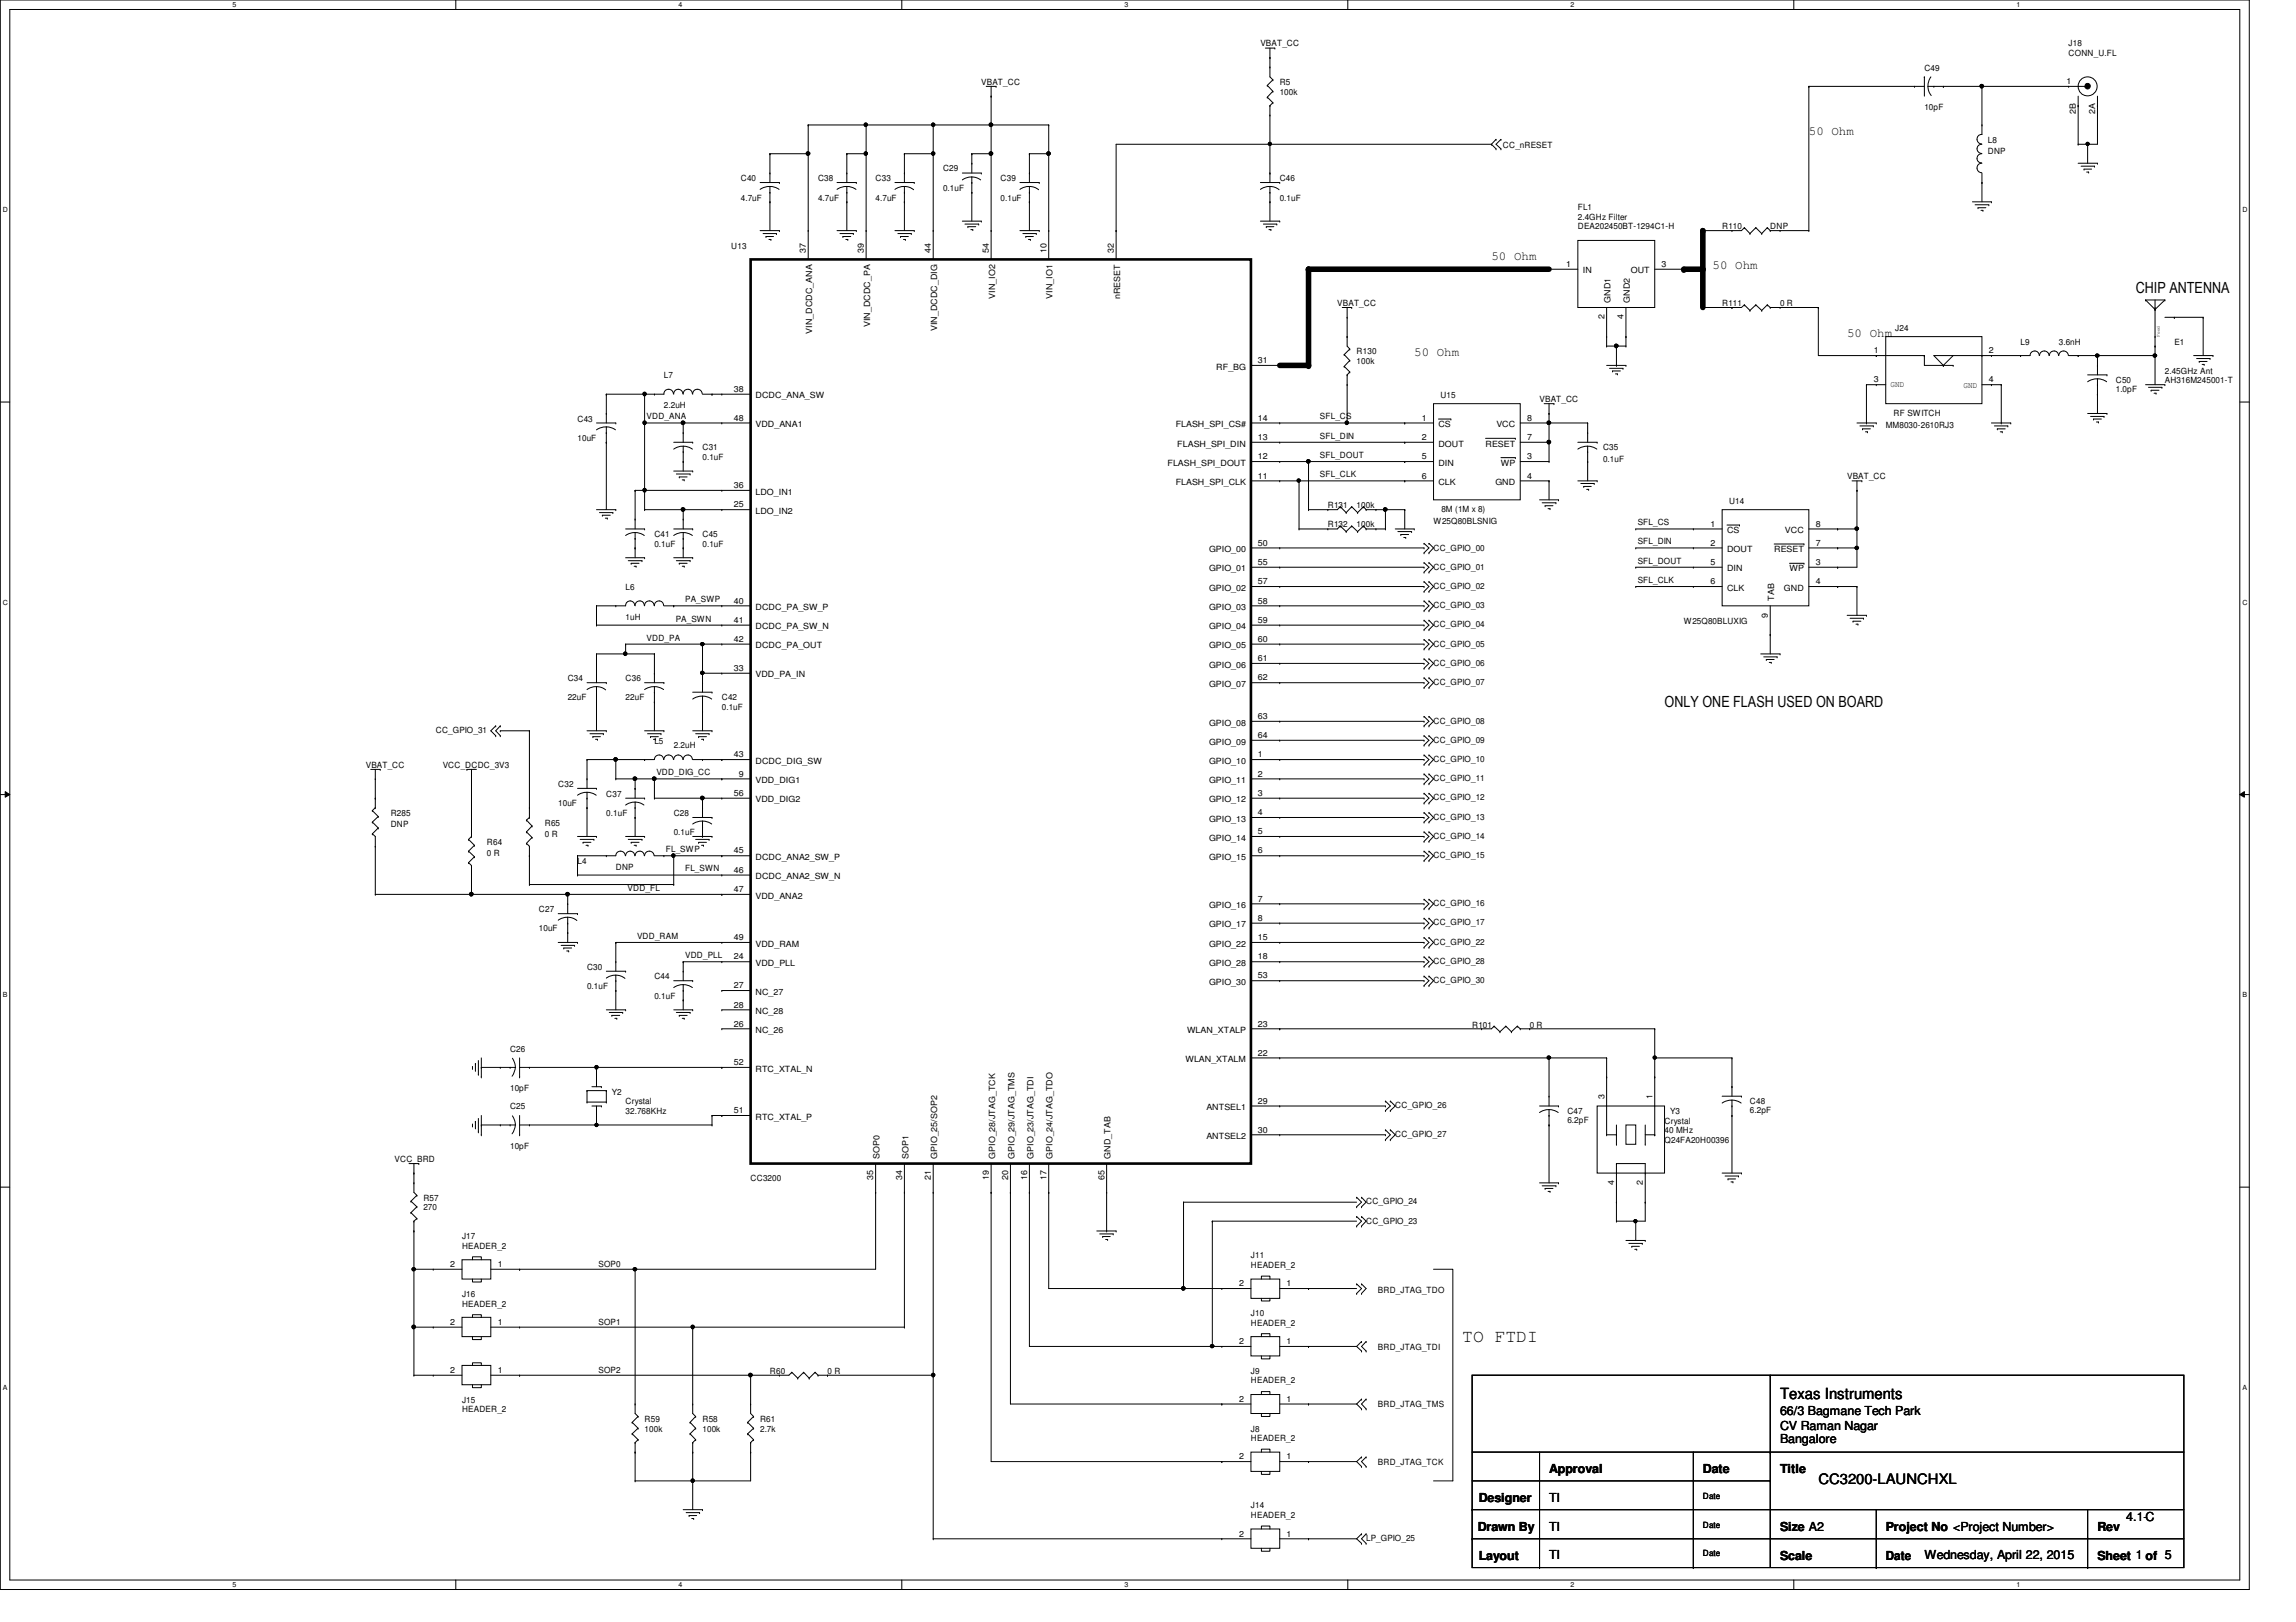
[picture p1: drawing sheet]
<svg xmlns="http://www.w3.org/2000/svg" width="297mm" height="210mm" viewBox="0 0 297 210" stroke-linecap="round" stroke-linejoin="round" font-family="sans-serif">
<defs><g id="words">
<text font-size="2.3" x="189.2" y="173.7">TO FTDI</text>
<g font-size="2">
<text x="276.3" y="38">CHIP ANTENNA</text>
<text x="215.3" y="91.5">ONLY ONE FLASH USED ON BOARD</text>
<text x="230.3" y="181">Texas Instruments</text>
</g>
<text font-size="1.9" x="235.2" y="192.1">CC3200-LAUNCHXL</text>
<g font-size="1.6">
<text x="234" y="17.4">50 Ohm</text>
<text x="193" y="33.6">50 Ohm</text>
<text x="221.6" y="34.8">50 Ohm</text>
<text x="183" y="46.1">50 Ohm</text>
<text x="239" y="43.6">50 Ohm</text>
<text x="230.3" y="183.1">66/3 Bagmane Tech Park</text>
<text x="230.3" y="185">CV Raman Nagar</text>
<text x="200.4" y="190.7">Approval</text>
<text x="220.3" y="190.7">Date</text>
<text x="230.3" y="186.7">Bangalore</text>
<text x="230.3" y="190.7">Title</text>
<text x="191.3" y="194.4">Designer</text>
<text x="200.4" y="194.4">TI</text>
<text x="275.1" y="196.8">4.1-C</text>
<text x="191.2" y="198.2">Drawn By</text>
<text x="191.3" y="201.9">Layout</text>
<text x="200.4" y="198.1">TI</text>
<text x="200.4" y="201.8">TI</text>
<text x="230.3" y="198.2">Size A2</text>
<text x="230.3" y="201.9">Scale</text>
<text x="244" y="201.9">Date</text>
<text x="244" y="198.2">Project No &lt;Project Number&gt;</text>
<text x="249" y="201.8">Wednesday, April 22, 2015</text>
<text x="271.4" y="198.2">Rev</text>
<text x="271.4" y="201.9">Sheet 1 of 5</text>
</g>
<g font-size="1.1">
<text x="127" y="11">VBAT_CC</text>
<text x="163.1" y="6">VBAT_CC</text>
<text x="165.6" y="11">R5</text>
<text x="249" y="9.1">C49</text>
<text x="267.3" y="10.9">1</text>
<text x="267.6" y="6">J18</text>
<text x="267.6" y="7.3">CONN_U.FL</text>
<text x="165.6" y="12.2">100k</text>
<text x="249" y="14.2">10pF</text>
<text x="268.6" y="14.7" transform="rotate(-90 268.6 14.7)">2B</text>
<text x="271.1" y="14.7" transform="rotate(-90 271.1 14.7)">2A</text>
<text x="95.8" y="23.5">C40</text>
<text x="105.8" y="23.5">C38</text>
<text x="113.3" y="23.5">C33</text>
<text x="122" y="22.2">C29</text>
<text x="129.5" y="23.5">C39</text>
<text x="165.6" y="23.5">C46</text>
<text x="194.4" y="19.1">CC_nRESET</text>
<text x="257.2" y="18.5">L8</text>
<text x="257.2" y="19.9">DNP</text>
<text x="95.8" y="26">4.7uF</text>
<text x="105.8" y="26">4.7uF</text>
<text x="113.3" y="26">4.7uF</text>
<text x="122" y="24.7">0.1uF</text>
<text x="129.5" y="26">0.1uF</text>
<text x="165.6" y="26">0.1uF</text>
<text x="204.1" y="27.2">FL1</text>
<text x="204.1" y="28.4">2.4GHz Filter</text>
<text x="204.1" y="29.7">DEA202450BT-1294C1-H</text>
<text x="222.8" y="29.7">R110</text>
<text x="229" y="29.7">DNP</text>
<text x="94.6" y="32.2">U13</text>
<text x="104.3" y="32.7" transform="rotate(-90 104.3 32.7)">37</text>
<text x="111.8" y="32.7" transform="rotate(-90 111.8 32.7)">39</text>
<text x="120.4" y="32.7" transform="rotate(-90 120.4 32.7)">44</text>
<text x="127.9" y="32.7" transform="rotate(-90 127.9 32.7)">54</text>
<text x="135.4" y="32.7" transform="rotate(-90 135.4 32.7)">10</text>
<text x="144.1" y="32.7" transform="rotate(-90 144.1 32.7)">32</text>
<text x="202.6" y="34.5">1</text>
<text x="204.8" y="35.4">IN</text>
<text x="211" y="35.4">OUT</text>
<text x="215" y="34.5">3</text>
<text x="128.7" y="38.7" transform="rotate(-90 128.7 38.7)">VIN_IO2</text>
<text x="136.2" y="38.7" transform="rotate(-90 136.2 38.7)">VIN_IO1</text>
<text x="144.9" y="38.7" transform="rotate(-90 144.9 38.7)">nRESET</text>
<text x="173" y="39.6">VBAT_CC</text>
<text x="207.6" y="41.3" transform="rotate(-90 207.6 41.3)">2</text>
<text x="208.4" y="39.2" transform="rotate(-90 208.4 39.2)">GND1</text>
<text x="210.1" y="41.3" transform="rotate(-90 210.1 41.3)">4</text>
<text x="210.9" y="39.2" transform="rotate(-90 210.9 39.2)">GND2</text>
<text x="222.8" y="39.6">R111</text>
<text x="230.3" y="39.6">0 R</text>
<text x="105.1" y="43.2" transform="rotate(-90 105.1 43.2)">VIN_DCDC_ANA</text>
<text x="112.6" y="42.3" transform="rotate(-90 112.6 42.3)">VIN_DCDC_PA</text>
<text x="121.2" y="42.9" transform="rotate(-90 121.2 42.9)">VIN_DCDC_DIG</text>
<text x="157.3" y="47.8">RF_BG</text>
<text x="162.7" y="47">31</text>
<text x="175.5" y="45.8">R130</text>
<text x="175.5" y="47.1">100k</text>
<text x="242.4" y="45.7">1</text>
<text x="245.2" y="42.8">J24</text>
<text x="257.3" y="45.7">2</text>
<text x="261.4" y="44.6">L9</text>
<text x="266.4" y="44.6">3.6nH</text>
<text x="281.3" y="44.6">E1</text>
<text x="85.9" y="49">L7</text>
<text x="85.9" y="52.8">2.2uH</text>
<text x="95" y="50.7">38</text>
<text x="97.7" y="51.6">DCDC_ANA_SW</text>
<text x="186.3" y="51.6">U15</text>
<text x="199.2" y="52.1">VBAT_CC</text>
<text x="242.4" y="49.5">3</text>
<text x="244.6" y="50.1">GND</text>
<text x="245" y="53.8">RF SWITCH</text>
<text x="254" y="50.2">GND</text>
<text x="257.3" y="49.5">4</text>
<text x="273.7" y="49.6">C50</text>
<text x="273.7" y="50.7">1.0pF</text>
<text x="280.1" y="48.3">2.45GHz Ant</text>
<text x="280.1" y="49.6">AH316M245001-T</text>
<text x="74.7" y="54.6">C43</text>
<text x="74.7" y="57.1">10uF</text>
<text x="83.6" y="54.3">VDD_ANA</text>
<text x="90.9" y="58.3">C31</text>
<text x="90.9" y="59.5">0.1uF</text>
<text x="95" y="54.4">48</text>
<text x="97.7" y="55.3">VDD_ANA1</text>
<text x="152.1" y="55.3">FLASH_SPI_CS#</text>
<text x="152.3" y="57.8">FLASH_SPI_DIN</text>
<text x="162.7" y="54.4">14</text>
<text x="162.7" y="59.4">12</text>
<text x="162.7" y="56.9">13</text>
<text x="170.8" y="54.3">SFL_CS</text>
<text x="170.8" y="56.8">SFL_DIN</text>
<text x="170.8" y="59.3">SFL_DOUT</text>
<text x="183.9" y="54.4">1</text>
<text x="183.9" y="56.9">2</text>
<text x="183.9" y="59.4">5</text>
<text x="186.1" y="55.3">CS</text>
<text x="186.1" y="57.8">DOUT</text>
<text x="192.2" y="57.8">RESET</text>
<text x="193.6" y="55.3">VCC</text>
<text x="197.6" y="54.4">8</text>
<text x="197.6" y="56.9">7</text>
<text x="197.6" y="59.4">3</text>
<text x="207.4" y="58.3">C35</text>
<text x="207.4" y="59.8">0.1uF</text>
<text x="244" y="55.4">MM8030-2610RJ3</text>
<text x="95" y="65.7">25</text>
<text x="95" y="63.2">36</text>
<text x="97.7" y="64">LDO_IN1</text>
<text x="151" y="60.3">FLASH_SPI_DOUT</text>
<text x="152.1" y="62.8">FLASH_SPI_CLK</text>
<text x="162.7" y="61.9">11</text>
<text x="170.8" y="61.8">SFL_CLK</text>
<text x="171.8" y="65.7">R131</text>
<text x="175.5" y="65.7">100k</text>
<text x="183.9" y="61.9">6</text>
<text x="186.1" y="60.3">DIN</text>
<text x="186.1" y="62.8">CLK</text>
<text x="193.5" y="62.8">GND</text>
<text x="194.2" y="60.3">WP</text>
<text x="197.6" y="61.9">4</text>
<text x="223.7" y="65.3">U14</text>
<text x="239" y="62">VBAT_CC</text>
<text x="84.7" y="69.5">C41</text>
<text x="84.7" y="70.7">0.1uF</text>
<text x="90.9" y="69.5">C45</text>
<text x="90.9" y="70.7">0.1uF</text>
<text x="97.7" y="66.5">LDO_IN2</text>
<text x="156.4" y="71.5">GPIO_00</text>
<text x="162.7" y="70.6">50</text>
<text x="171.8" y="68.2">R132</text>
<text x="175.5" y="68.2">100k</text>
<text x="185.5" y="71.2">CC_GPIO_00</text>
<text x="185.5" y="67.9">W25Q80BLSNIG</text>
<text x="186.5" y="66.3">8M (1M x 8)</text>
<text x="211.9" y="68">SFL_CS</text>
<text x="211.9" y="70.4">SFL_DIN</text>
<text x="221.3" y="68.2">1</text>
<text x="221.3" y="70.6">2</text>
<text x="223.4" y="69">CS</text>
<text x="223.4" y="71.5">DOUT</text>
<text x="229.5" y="71.5">RESET</text>
<text x="230.9" y="69">VCC</text>
<text x="234.9" y="70.6">7</text>
<text x="234.9" y="68.2">8</text>
<text x="80.9" y="76.3">L6</text>
<text x="88.6" y="77.9">PA_SWP</text>
<text x="156.4" y="74">GPIO_01</text>
<text x="156.4" y="76.5">GPIO_02</text>
<text x="162.7" y="73.1">55</text>
<text x="162.7" y="75.6">57</text>
<text x="185.5" y="73.7">CC_GPIO_01</text>
<text x="185.5" y="76.2">CC_GPIO_02</text>
<text x="211.9" y="72.9">SFL_DOUT</text>
<text x="211.9" y="75.4">SFL_CLK</text>
<text x="221.3" y="73.1">5</text>
<text x="221.3" y="75.6">6</text>
<text x="223.4" y="74">DIN</text>
<text x="223.4" y="76.5">CLK</text>
<text x="229.5" y="77.8" transform="rotate(-90 229.5 77.8)">TAB</text>
<text x="230.8" y="76.5">GND</text>
<text x="231.5" y="74">WP</text>
<text x="234.9" y="73.1">3</text>
<text x="234.9" y="75.6">4</text>
<text x="80.9" y="80.2">1uH</text>
<text x="83.6" y="82.9">VDD_PA</text>
<text x="87.4" y="80.4">PA_SWN</text>
<text x="95" y="78.1">40</text>
<text x="95" y="80.6">41</text>
<text x="95" y="83.1">42</text>
<text x="97.7" y="79">DCDC_PA_SW_P</text>
<text x="97.7" y="81.4">DCDC_PA_SW_N</text>
<text x="97.7" y="83.9">DCDC_PA_OUT</text>
<text x="156.4" y="79">GPIO_03</text>
<text x="156.4" y="81.4">GPIO_04</text>
<text x="156.4" y="83.9">GPIO_05</text>
<text x="162.7" y="78.1">58</text>
<text x="162.7" y="80.6">59</text>
<text x="162.7" y="83.1">60</text>
<text x="185.5" y="78.7">CC_GPIO_03</text>
<text x="185.5" y="81.2">CC_GPIO_04</text>
<text x="185.5" y="83.7">CC_GPIO_05</text>
<text x="217.8" y="80.7">W25Q80BLUXIG</text>
<text x="228.7" y="79.9" transform="rotate(-90 228.7 79.9)">9</text>
<text x="73.4" y="88.2">C34</text>
<text x="80.9" y="88.2">C36</text>
<text x="95" y="86.8">33</text>
<text x="97.7" y="87.7">VDD_PA_IN</text>
<text x="156.4" y="86.4">GPIO_06</text>
<text x="156.4" y="88.9">GPIO_07</text>
<text x="162.7" y="85.6">61</text>
<text x="162.7" y="88.1">62</text>
<text x="185.5" y="86.2">CC_GPIO_06</text>
<text x="185.5" y="88.6">CC_GPIO_07</text>
<text x="56.4" y="94.9">CC_GPIO_31</text>
<text x="73.4" y="90.6">22uF</text>
<text x="80.9" y="90.6">22uF</text>
<text x="93.4" y="90.6">C42</text>
<text x="93.4" y="91.9">0.1uF</text>
<text x="156.4" y="93.9">GPIO_08</text>
<text x="162.7" y="93">63</text>
<text x="162.7" y="95.5">64</text>
<text x="185.5" y="93.6">CC_GPIO_08</text>
<text x="47.3" y="99.4">VBAT_CC</text>
<text x="57.3" y="99.4">VCC_DCDC_3V3</text>
<text x="72.2" y="101.9">C32</text>
<text x="84.7" y="96.3">L5</text>
<text x="84.9" y="100.3">VDD_DIG_CC</text>
<text x="87.2" y="96.9">2.2uH</text>
<text x="95" y="98">43</text>
<text x="95.6" y="100.5">9</text>
<text x="97.7" y="101.3">VDD_DIG1</text>
<text x="97.7" y="98.8">DCDC_DIG_SW</text>
<text x="156.4" y="98.8">GPIO_10</text>
<text x="156.4" y="101.3">GPIO_11</text>
<text x="156.4" y="96.4">GPIO_09</text>
<text x="162.7" y="98">1</text>
<text x="162.7" y="100.5">2</text>
<text x="185.5" y="96.1">CC_GPIO_09</text>
<text x="185.5" y="98.6">CC_GPIO_10</text>
<text x="185.5" y="101.1">CC_GPIO_11</text>
<text x="50.5" y="105.6">R285</text>
<text x="50.5" y="107.1">DNP</text>
<text x="70.5" y="106.8">R65</text>
<text x="72.2" y="104.4">10uF</text>
<text x="78.4" y="103.1">C37</text>
<text x="78.4" y="105.6">0.1uF</text>
<text x="87.2" y="105.6">C28</text>
<text x="95" y="103">56</text>
<text x="97.7" y="103.8">VDD_DIG2</text>
<text x="156.4" y="103.8">GPIO_12</text>
<text x="156.4" y="106.3">GPIO_13</text>
<text x="162.7" y="103">3</text>
<text x="162.7" y="105.5">4</text>
<text x="162.7" y="107.9">5</text>
<text x="185.5" y="103.6">CC_GPIO_12</text>
<text x="185.5" y="106.1">CC_GPIO_13</text>
<text x="63" y="109.3">R64</text>
<text x="63" y="110.8">0 R</text>
<text x="70.5" y="108.3">0 R</text>
<text x="74.7" y="111.8">L4</text>
<text x="79.7" y="112.6">DNP</text>
<text x="86.1" y="110.3">FL_SWP</text>
<text x="87.2" y="108.1">0.1uF</text>
<text x="88.6" y="112.8">FL_SWN</text>
<text x="95" y="110.4">45</text>
<text x="95" y="112.9">46</text>
<text x="97.7" y="111.3">DCDC_ANA2_SW_P</text>
<text x="97.7" y="113.8">DCDC_ANA2_SW_N</text>
<text x="156.4" y="108.8">GPIO_14</text>
<text x="156.4" y="111.3">GPIO_15</text>
<text x="162.7" y="110.4">6</text>
<text x="185.5" y="108.6">CC_GPIO_14</text>
<text x="185.5" y="111.1">CC_GPIO_15</text>
<text x="69.7" y="118">C27</text>
<text x="81.2" y="115.3">VDD_FL</text>
<text x="95" y="115.4">47</text>
<text x="97.7" y="116.3">VDD_ANA2</text>
<text x="156.4" y="117.5">GPIO_16</text>
<text x="162.7" y="116.7">7</text>
<text x="162.7" y="119.2">8</text>
<text x="185.5" y="117.3">CC_GPIO_16</text>
<text x="185.5" y="119.8">CC_GPIO_17</text>
<text x="69.7" y="120.5">10uF</text>
<text x="75.9" y="125.5">C30</text>
<text x="82.4" y="121.5">VDD_RAM</text>
<text x="88.6" y="124">VDD_PLL</text>
<text x="95" y="124.2">24</text>
<text x="95" y="121.7">49</text>
<text x="97.7" y="125">VDD_PLL</text>
<text x="97.7" y="122.5">VDD_RAM</text>
<text x="156.4" y="120">GPIO_17</text>
<text x="156.4" y="122.5">GPIO_22</text>
<text x="156.4" y="125">GPIO_28</text>
<text x="162.7" y="121.7">15</text>
<text x="162.7" y="124.2">18</text>
<text x="185.5" y="122.3">CC_GPIO_22</text>
<text x="185.5" y="124.8">CC_GPIO_28</text>
<text x="75.9" y="128">0.1uF</text>
<text x="84.7" y="126.7">C44</text>
<text x="84.7" y="129.2">0.1uF</text>
<text x="95" y="127.9">27</text>
<text x="95" y="130.4">28</text>
<text x="97.7" y="128.7">NC_27</text>
<text x="97.7" y="131.2">NC_28</text>
<text x="156.4" y="127.5">GPIO_30</text>
<text x="162.7" y="126.6">53</text>
<text x="185.5" y="127.3">CC_GPIO_30</text>
<text x="66" y="136.1">C26</text>
<text x="95" y="132.8">26</text>
<text x="95" y="137.8">52</text>
<text x="97.7" y="133.7">NC_26</text>
<text x="153.4" y="137.5">WLAN_XTALM</text>
<text x="153.6" y="133.7">WLAN_XTALP</text>
<text x="162.7" y="136.6">22</text>
<text x="162.7" y="132.8">23</text>
<text x="190.5" y="133">R101</text>
<text x="197.9" y="133">0 R</text>
<text x="66" y="141.2">10pF</text>
<text x="66" y="143.6">C25</text>
<text x="79.2" y="141.7">Y2</text>
<text x="80.9" y="142.9">Crystal</text>
<text x="97.7" y="138.7">RTC_XTAL_N</text>
<text x="156.1" y="143.7">ANTSEL1</text>
<text x="162.7" y="142.8">29</text>
<text x="180.5" y="143.4">CC_GPIO_26</text>
<text x="207.6" y="142.2" transform="rotate(-90 207.6 142.2)">3</text>
<text x="213.8" y="142.2" transform="rotate(-90 213.8 142.2)">1</text>
<text x="226.4" y="142.9">C48</text>
<text x="66" y="148.6">10pF</text>
<text x="80.9" y="144.2">32.768KHz</text>
<text x="95" y="144.1">51</text>
<text x="97.7" y="144.9">RTC_XTAL_P</text>
<text x="113.8" y="149.9" transform="rotate(-90 113.8 149.9)">SOP0</text>
<text x="117.5" y="149.9" transform="rotate(-90 117.5 149.9)">SOP1</text>
<text x="121.2" y="149.9" transform="rotate(-90 121.2 149.9)">GPIO_25/SOP2</text>
<text x="128.7" y="149.9" transform="rotate(-90 128.7 149.9)">GPIO_28/JTAG_TCK</text>
<text x="131.2" y="149.9" transform="rotate(-90 131.2 149.9)">GPIO_29/JTAG_TMS</text>
<text x="133.7" y="149.9" transform="rotate(-90 133.7 149.9)">GPIO_23/JTAG_TDI</text>
<text x="136.2" y="149.9" transform="rotate(-90 136.2 149.9)">GPIO_24/JTAG_TDO</text>
<text x="143.7" y="149.9" transform="rotate(-90 143.7 149.9)">GND_TAB</text>
<text x="156.1" y="147.4">ANTSEL2</text>
<text x="162.7" y="146.6">30</text>
<text x="180.5" y="147.2">CC_GPIO_27</text>
<text x="202.8" y="144.2">C47</text>
<text x="202.8" y="145.3">6.2pF</text>
<text x="215.3" y="145.4">Crystal</text>
<text x="215.3" y="146.6">40 MHz</text>
<text x="215.3" y="147.9">Q24FA20H00396</text>
<text x="216.1" y="144.2">Y3</text>
<text x="226.4" y="144.1">6.2pF</text>
<text x="51.1" y="150.4">VCC_BRD</text>
<text x="54.8" y="155.4">R57</text>
<text x="97.1" y="152.9">CC3200</text>
<text x="113" y="152.7" transform="rotate(-90 113 152.7)">35</text>
<text x="116.7" y="152.7" transform="rotate(-90 116.7 152.7)">34</text>
<text x="120.4" y="152.7" transform="rotate(-90 120.4 152.7)">21</text>
<text x="127.9" y="152.7" transform="rotate(-90 127.9 152.7)">19</text>
<text x="130.4" y="152.7" transform="rotate(-90 130.4 152.7)">20</text>
<text x="132.9" y="152.7" transform="rotate(-90 132.9 152.7)">16</text>
<text x="135.4" y="152.7" transform="rotate(-90 135.4 152.7)">17</text>
<text x="142.9" y="152.7" transform="rotate(-90 142.9 152.7)">65</text>
<text x="176.7" y="155.9">CC_GPIO_24</text>
<text x="208.8" y="153.3" transform="rotate(-90 208.8 153.3)">4</text>
<text x="212.6" y="153.3" transform="rotate(-90 212.6 153.3)">2</text>
<text x="54.8" y="156.6">270</text>
<text x="59.8" y="160.4">J17</text>
<text x="59.8" y="161.6">HEADER_2</text>
<text x="176.7" y="158.4">CC_GPIO_23</text>
<text x="58.2" y="164">2</text>
<text x="59.8" y="167.8">J16</text>
<text x="64.4" y="164">1</text>
<text x="77.4" y="164">SOP0</text>
<text x="160.3" y="166.5">2</text>
<text x="161.8" y="162.9">J11</text>
<text x="161.8" y="164.1">HEADER_2</text>
<text x="166.5" y="166.5">1</text>
<text x="178.3" y="167.3">BRD_JTAG_TDO</text>
<text x="58.2" y="171.4">2</text>
<text x="59.8" y="169.1">HEADER_2</text>
<text x="64.4" y="171.4">1</text>
<text x="77.4" y="171.5">SOP1</text>
<text x="160.3" y="173.9">2</text>
<text x="161.8" y="170.3">J10</text>
<text x="161.8" y="171.5">HEADER_2</text>
<text x="166.5" y="173.9">1</text>
<text x="58.2" y="177.7">2</text>
<text x="64.4" y="177.7">1</text>
<text x="77.4" y="177.7">SOP2</text>
<text x="99.6" y="177.8">R60</text>
<text x="107.1" y="177.8">0 R</text>
<text x="161.8" y="177.8">J9</text>
<text x="161.8" y="179">HEADER_2</text>
<text x="178.3" y="174.7">BRD_JTAG_TDI</text>
<text x="59.8" y="181.5">J15</text>
<text x="59.8" y="182.8">HEADER_2</text>
<text x="83.4" y="184">R59</text>
<text x="83.4" y="185.3">100k</text>
<text x="90.9" y="184">R58</text>
<text x="90.9" y="185.3">100k</text>
<text x="98.3" y="184">R61</text>
<text x="98.3" y="185.3">2.7k</text>
<text x="160.3" y="181.4">2</text>
<text x="161.8" y="185.3">J8</text>
<text x="166.5" y="181.4">1</text>
<text x="178.3" y="182.1">BRD_JTAG_TMS</text>
<text x="160.3" y="188.8">2</text>
<text x="161.8" y="186.5">HEADER_2</text>
<text x="166.5" y="188.8">1</text>
<text x="178.3" y="189.6">BRD_JTAG_TCK</text>
<text x="161.8" y="195.2">J14</text>
<text x="161.8" y="196.4">HEADER_2</text>
<text x="220.3" y="194">Date</text>
<text x="220.3" y="197.7">Date</text>
<text x="160.3" y="198.8">2</text>
<text x="166.5" y="198.8">1</text>
<text x="176.7" y="199.4">LP_GPIO_25</text>
<text x="220.3" y="201.4">Date</text>
</g>
<g font-size=".9">
<text x="30.1" y=".9">5</text>
<text x="87.8" y=".9">4</text>
<text x="145.5" y=".9">3</text>
<text x="203.2" y=".9">2</text>
<text x="260.9" y=".9">1</text>
<text x=".4" y="27.4">D</text>
<text x="290.1" y="27.4">D</text>
<text x=".4" y="78.2">C</text>
<text x="290.1" y="78.2">C</text>
<text x=".4" y="129">B</text>
<text x="290.1" y="129">B</text>
<text x=".4" y="179.8">A</text>
<text x="290.1" y="179.8">A</text>
<text x="30.1" y="205.4">5</text>
<text x="87.8" y="205.4">4</text>
<text x="145.5" y="205.4">3</text>
<text x="203.2" y="205.4">2</text>
<text x="260.9" y="205.4">1</text>
</g>
<text font-size=".6" x="279.4" y="43.6" transform="rotate(-90 279.4 43.6)">Feed</text>
</g></defs>
<path d="M0 0h291v205.7h-291zM1.3 1.2h288.5v203.3h-288.5z" fill="none" stroke="#000" stroke-width=".13"/>
<g fill="#fff">
<path d="M30.1 .1h.5v1h-.5z"/>
<path d="M30.1 204.6h.5v1h-.5z"/>
</g>
<path d="M59 0v1.2M59 204.5v1.2" fill="none" stroke="#000" stroke-width=".13"/>
<g fill="#fff">
<path d="M87.8 .1h.5v1h-.5z"/>
<path d="M87.8 204.6h.5v1h-.5z"/>
</g>
<path d="M116.7 0v1.2M116.7 204.5v1.2" fill="none" stroke="#000" stroke-width=".13"/>
<g fill="#fff">
<path d="M145.5 .1h.5v1h-.5z"/>
<path d="M145.5 204.6h.5v1h-.5z"/>
</g>
<path d="M174.4 0v1.2M174.4 204.5v1.2" fill="none" stroke="#000" stroke-width=".13"/>
<g fill="#fff">
<path d="M203.2 .1h.5v1h-.5z"/>
<path d="M203.2 204.6h.5v1h-.5z"/>
</g>
<path d="M232.1 0v1.2M232.1 204.5v1.2" fill="none" stroke="#000" stroke-width=".13"/>
<g fill="#fff">
<path d="M260.9 .1h.5v1h-.5z"/>
<path d="M260.9 204.6h.5v1h-.5z"/>
<path d="M.4 26.6h.6v1h-.6z"/>
<path d="M290.1 26.6h.6v1h-.6z"/>
<path d="M.4 77.4h.6v1h-.6z"/>
<path d="M290.1 77.4h.6v1h-.6z"/>
</g>
<path d="M0 52h1.3M289.8 52h1.2" fill="none" stroke="#000" stroke-width=".13"/>
<g fill="#fff">
<path d="M.4 128.2h.6v1h-.6z"/>
<path d="M290.1 128.2h.6v1h-.6z"/>
</g>
<path d="M0 102.8h1.3M.7 102.4l.6 .4-.6 .4zM289.8 102.8l.6-.4v.8zM289.8 102.8h1.2" fill="none" stroke="#000" stroke-width=".13"/>
<path d="M.7 102.4l.6 .4-.6 .4zM289.8 102.8l.6-.4v.8z" fill="#000"/>
<g fill="#fff">
<path d="M.4 179h.5v1h-.5z"/>
<path d="M290.1 179h.6v1h-.6z"/>
</g>
<g fill="none" stroke="#000" stroke-width=".13">
<path d="M99.6 19.9h.1M99.6 19.9v3.7M99.6 19.9h5M104.4 19.7h.3l.1 .2-.1 .1-.2 .1-.1-.1zM104.6 16.2h.1M104.6 19.9h.1M104.6 16.2v17.4M104.6 16.2h31.1M109.6 19.9h.1M109.6 19.9v3.7M109.6 19.9h2.5M111.9 16h.2l.1 .1-.1 .2-.1 .1-.1-.1z"/>
<path d="M111.9 19.7h.2l.1 .2-.1 .1-.1 .1-.1-.1zM112.1 16.2h.1M112.1 19.9h.1M112.1 16.2v17.4M117 19.9h.1M117 19.9v3.7M117 19.9h3.7M120.6 16h.3v.1v.2l-.2 .1-.1-.1zM120.6 19.7h.3v.2v.1l-.2 .1-.1-.1zM120.7 16.2h.1M120.7 19.9h.1M120.7 16.2v17.4"/>
<path d="M125.7 19.9h.1M125.7 19.9v2.5M125.7 19.9h2.5M127.6 11.2h1.3M128 19.7h.4v.2v.1l-.2 .1-.2-.1zM128 16h.4v.1v.2l-.2 .1-.2-.1zM128.2 16.2h.1M128.2 19.9h.1M128.2 12.4h.1M128.2 11.2v22.4M128.9 11.2h.1M133.2 19.9h.1"/>
<path d="M133.2 19.9v3.7M133.2 19.9h2.5M135.5 19.7h.3l.1 .2-.1 .1-.2 .1-.1-.1zM135.7 16.2h.1M135.7 19.9h.1M135.7 16.2v17.4M163.7 6.2h1.2M164 11h.1M164 12.6h.1M164 11l.7 .8M164 12.6l.7 .7M164.1 18.5h.3l.1 .1-.1 .2h-.1h-.2z"/>
<path d="M164.3 7.5h.1M164.3 18.7h.1M164.3 13.7h.1M164.3 8.7h.1M164.3 14.9h.1M164.3 6.2v3.7l.4 .4M164.3 13.7v9.9M164.7 10.3h.1M164.7 11.8h.1M164.7 13.3h.1M164.7 10.3l-.7 .7M164.7 11.8l-.7 .8"/>
<path d="M164.7 13.3l-.4 .4M164.9 6.2h.1M193 18.7h.1M193 18.7h-48.6v14.9M193 18.7l.5 .6M193.5 18h.1M193.5 19.3h.1M193.5 18l-.5 .7M194.2 19.3h.1M194.2 18h.1M194.2 18l-.7 .7 .7 .6M234 11.2h.1"/>
<path d="M234 11.2h15M234 11.2v18.6M247.7 11.2h.1M249 9.9h.1M249 9.9v2.5M249.4 11.2a1.77 1.77 0 0 0 .4 1.2M249.4 11.2h20.3M249.8 9.9a2.02 2.02 0 0 0-.4 1.3M250.2 11.2h.1M251.4 11.2h.1M256.2 11h.3l.1 .1-.1 .2-.1 .1-.2-.1zM256.4 11.2h.1"/>
<path d="M256.4 19.9a.59 .59 0 0 0-.6 .6 .59 .59 0 0 0 .6 .6M256.4 18.7a.59 .59 0 0 0-.6 .5 .59 .59 0 0 0 .6 .7M256.4 11.2v6.2a.61 .61 0 0 0-.6 .6 .61 .61 0 0 0 .6 .6M256.4 16.2h.1M267.6 11.2h.1M268.9 13.7h.1M268.9 18.7h.1M268.9 12.4v6.3M269.7 11.2h.1M269.9 18.5h.3l.1 .1-.1 .2h-.1h-.2zM270.1 18.7h.1M270.1 18.7v2.4"/>
<path d="M271.4 13.7h.1M271.4 12.4v6.3h-2.5M98.3 29.8h2.5M98.3 23.6h2.5M98.7 30.2h1.8M99.1 30.6h.1M99.1 30.6h1M99.5 31h.2M99.6 26.1h.1M99.6 24.9h.1M99.6 24.1a1.98 1.98 0 0 1 1.2 .4M99.6 24.1a2.11 2.11 0 0 0-1.3 .4"/>
<path d="M99.6 22.4h.1M99.6 24.1v5.7M99.7 31h.1M100.5 30.2h.1M100.8 29.8h.1M100.8 23.6h.1M104.6 29.8h.1M108.3 29.8h2.5M108.3 23.6h2.5M108.7 30.2h1.7M109 30.6h.1M109 30.6h1.1"/>
<path d="M109.4 31h.3M109.6 26.1h.1M109.6 24.9h.1M109.6 24.1a1.98 1.98 0 0 1 1.1 .4M109.6 24.1h-.1a2.11 2.11 0 0 0-1.2 .4M109.6 22.4h.1M109.6 24.1v5.7M109.7 31h.1M110.4 30.2h.1M110.8 29.8h.1M110.8 23.6h.1M112.1 29.8h.1"/>
<path d="M115.8 29.8h2.5M115.8 23.6h2.5M116.2 30.2h1.7M116.5 30.6h.1M116.5 30.6h1M116.9 31h.2M117 26.1h.1M117 24.9h.1M117 24.1a1.77 1.77 0 0 1 1.2 .5M117 24.1a1.98 1.98 0 0 0-1.2 .4M117 22.4h.1M117 24.1v5.7"/>
<path d="M117.1 31h.1M117.9 30.2h.1M118.3 29.8h.1M118.3 23.6h.1M120.7 29.8h.1M124.5 28.6h2.5M124.5 22.4h2.5M124.8 29h1.8M125.2 29.3h.1M125.2 29.3h1M125.6 29.7h.3M125.7 24.9h.1"/>
<path d="M125.7 23.6h.1M125.7 22.9a1.86 1.86 0 0 1 1.2 .4M125.7 22.9a1.98 1.98 0 0 0-1.2 .4M125.7 21.1h.1M125.7 22.9v5.7M125.9 29.7h.1M126.6 29h.1M127 28.6h.1M127 22.4h.1M128.2 29.8h.1M131.9 29.8h2.5M131.9 23.6h2.5"/>
<path d="M132.3 30.2h1.8M132.7 30.6h.1M132.7 30.6h1M133.1 31h.2M133.2 26.1h.1M133.2 24.9h.1M133.2 24.1a1.77 1.77 0 0 1 1.2 .5M133.2 24.1h-.1a1.98 1.98 0 0 0-1.2 .4M133.2 22.4h.1M133.2 24.1v5.7M133.3 31h.1M134.1 30.2h.1"/>
<path d="M134.4 29.8h.1M134.4 23.6h.1M135.7 29.8h.1M144.4 29.8h.1M163.1 28.6h2.5M163.1 23.6h2.5M163.4 29h1.8M163.8 29.3h.1M163.8 29.3h1M164.2 29.7h.2M164.3 26.1h.1M164.3 22.4h.1"/>
<path d="M164.3 24.9h.1M164.3 24.1a1.77 1.77 0 0 1 1.2 .5M164.3 24.1h-.1a1.98 1.98 0 0 0-1.1 .4M164.3 24.1v4.5M164.4 29.7h.1M165.2 29h.1M165.6 28.6h.1M165.6 23.6h.1M173.6 39.8h1.3M174.3 39.8v5l.3 .4M174.9 39.8h.1M200.4 34.8h.1"/>
<path d="M200.4 34.8h3.7M204.1 31.1h10v8.7h-10zM207.9 39.8v5M210.4 39.8v5M214.1 34.8h3.7M217.8 34.8h.1M220.1 34.6h.3l.1 .2-.1 .2-.1 .1-.2-.1zM220.3 29.8h.1M224.1 39.8h.1M224.1 29.8h.1M225.7 39.5h.1M225.7 29.5h.1"/>
<path d="M225.7 39.5l-.4 .3h-5M225.7 29.5l-.4 .3h-5M225.7 39.5l.7 .7M225.7 29.5l.7 .7M226.4 30.2h.1M227.2 39.5h.1M227.2 29.5h.1M227.2 39.5l-.8 .7M227.2 39.5l.7 .7M227.2 29.5l-.8 .7M227.2 29.5l.7 .7M227.9 30.2h.1"/>
<path d="M228.6 39.5h.1M228.6 29.5h.1M228.6 39.5l-.7 .7M228.6 39.5l.4 .3M228.6 29.5l-.7 .7M228.6 29.5l.4 .3M229 39.8h.1M229 29.8h.1M229 39.8h6.2M229 29.8h5M230.3 39.8h.1M230.3 29.8h.1"/>
<path d="M234 29.8h.1M235.2 39.8h.1M235.2 39.8v6.2h13.8M255.2 26.1h2.4M255.5 26.5h1.8M255.9 26.9h.1M255.9 26.9h1M256.3 27.2h.2M256.4 23.6h.1M256.4 21.1a.61 .61 0 0 0-.6 .6 .61 .61 0 0 0 .6 .7M256.4 22.4v3.7M256.5 27.2h.1"/>
<path d="M257.3 26.5h.1M257.6 26.1h.1M268.9 21.1h2.5M269.2 21.5h1.8M269.6 21.9h.1M269.6 21.9h1M270 22.3h.2M270.2 22.3h.1M271 21.5h.1M271.4 21.1h.1M277.6 38.8h.1M277.6 38.8h2.5"/>
<path d="M277.6 38.8l1.2 1.2M278.8 38.8v11M280.1 38.8h.1M280.1 38.8l-1.3 1.2M77.2 54.7h2.5M78.4 51h.1M78.4 57.2h.1M78.4 56h.1M78.4 55.2a1.98 1.98 0 0 1 1.2 .4M78.4 55.2a2.11 2.11 0 0 0-1.2 .4M78.4 53.5h.1M78.4 51v3.7"/>
<path d="M78.4 55.2v10.8M79.7 54.7h.1M83.2 54.5h.3l.1 .2-.1 .2h-.1h-.2zM83.2 50.8h.3l.1 .2-.1 .1-.1 .1-.2-.1zM83.4 54.7h.1M83.4 51h.1M83.4 54.7h13.7M83.4 51v15M84.7 51h.1M87.1 51a.61 .61 0 0 0-.6-.6 .61 .61 0 0 0-.6 .6h-7.5M87.2 57.2h2.4M88.2 54.5h.3l.1 .2-.1 .2h-.2h-.1z"/>
<path d="M88.3 51a.59 .59 0 0 0-.6-.6 .59 .59 0 0 0-.5 .6M88.4 54.7h.1M88.4 59.7h.1M88.4 58.5h.1M88.4 57.7a1.98 1.98 0 0 1 1.2 .4M88.4 57.7h-.1a1.98 1.98 0 0 0-1.1 .4M88.4 56h.1M88.4 54.7v2.5M88.4 57.7v3.3M89.6 51a.59 .59 0 0 0-.6-.6 .59 .59 0 0 0-.6 .6M89.6 57.2h.1M90.8 51a.61 .61 0 0 0-.6-.6 .61 .61 0 0 0-.6 .6"/>
<path d="M90.9 51h6.2M92.1 51h.1M93.4 51h.1M93.4 54.7h.1M161.8 54.7h23.7M161.8 57.2h23.7M161.8 59.7h23.7M161.8 47.3h3.8M165.6 59.7h.1M165.6 57.2h.1M165.6 54.7h.1M165.6 47.3h.1"/>
<path d="M169.1 59.5h.3l.1 .2-.1 .2h-.2h-.1zM169.3 59.7h.1M169.3 59.7v6.3M173.9 45.9h.1M173.9 47.4h.1M173.9 45.9l.7 .8M173.9 47.4l.7 .7M174.1 54.5h.3l.1 .2-.1 .2h-.2h-.1zM174.3 54.7h.1M174.3 43.6h.1M174.3 41.1h.1M174.3 48.5h.1"/>
<path d="M174.3 49.8h.1M174.3 48.5v6.2M174.6 45.2h.1M174.6 46.7h.1M174.6 48.1h.1M174.6 45.2l-.7 .7M174.6 46.7l-.7 .7M174.6 48.1l-.3 .4M181.7 57.2h.1M181.7 54.7h.1M181.7 59.7h.1M185.5 52.2h11.2v12.5h-11.2z"/>
<path d="M186.1 54.2h1.6M187.7 54.2h.1M192.2 56.7h3.8M194.2 59.2h1.8M196 56.7h.1M196 59.2h.1M196.7 54.7h8.7M196.7 57.2h3.7M196.7 59.7h3.7M199.8 52.2h1.2M200.2 57h.3l.1 .2-.1 .2h-.1h-.2zM200.2 54.5h.3l.1 .2-.1 .2h-.1h-.2z"/>
<path d="M200.4 53.5h.1M200.4 54.7h.1M200.4 57.2h.1M200.4 59.7h.1M200.4 52.2v7.5M201 52.2h.1M204.1 57.2h2.5M205.4 54.7h.1M205.4 59.7h.1M205.4 58.5h.1M205.4 57.7a1.98 1.98 0 0 1 1.2 .4M205.4 57.7a2.11 2.11 0 0 0-1.3 .4"/>
<path d="M205.4 56h.1M205.4 54.7v2.5M205.4 57.7v4.5M206.6 57.2h.1M207.9 44.8h.1M207.9 43.6h.1M207.9 44.8h2.5M207.9 47.3h2.5M208.2 47.7h1.8M208.6 48h.1M208.6 48h1M208.9 44.6h.4v.1v.2l-.2 .1-.2-.1z"/>
<path d="M209 48.4h.3M209.1 44.8h.1M209.1 47.3h.1M209.1 44.8v2.5M209.3 48.4h.1M210 47.7h.1M210.4 43.6h.1M210.4 44.8h.1M210.4 47.3h.1M226.4 40.2h.1M227.9 40.2h.1M240.2 54.7h2.5"/>
<path d="M240.6 55.1h1.8M241 55.5h.1M241 55.5h1M241.3 55.9h.3M241.5 49.8h.1M241.5 54.7h.1M241.5 49.8h2.5M241.5 49.8v4.9M241.6 55.9h.1M242.4 55.1h.1M242.7 46h.1M242.7 54.7h.1"/>
<path d="M242.7 49.8h.1M244 43.6h12.4v8.6h-12.4zM249 46h.1M249 46v1.3h3.7M251.4 47.3h.1M252.7 47.3h.1M252.7 46l-1.3 1.3M256.4 46h.1M256.4 49.8h2.5M257.6 46h.1M257.6 49.8h.1M257.6 54.7h2.5"/>
<path d="M258 55.1h1.8M258.4 55.5h.1M258.4 55.5h1M258.8 55.9h.2M258.9 49.8h.1M258.9 54.7h.1M258.9 49.8v4.9M259 55.9h.1M259.8 55.1h.1M260.1 54.7h.1M261.4 46h.1M263.8 46a.59 .59 0 0 0-.6-.6 .59 .59 0 0 0-.6 .6h-12.4l1.2 1.3"/>
<path d="M263.9 46a.61 .61 0 0 1 .6-.6 .61 .61 0 0 1 .6 .6M265.1 46a.59 .59 0 0 1 .6-.6 .59 .59 0 0 1 .6 .6M266.4 46a.61 .61 0 0 1 .6-.6 .61 .61 0 0 1 .6 .6M267.6 46h11.2M268.9 46h.1M270.1 53.5h2.5M270.1 48.5h2.5M270.5 53.9h1.7M270.8 54.2h.1M270.8 54.2h1.1M271.2 45.9h.3l.1 .1-.1 .2h-.2h-.1zM271.2 54.6h.3"/>
<path d="M271.4 51h.1M271.4 46h.1M271.4 49.8h.1M271.4 49a1.98 1.98 0 0 1 1.1 .4M271.4 49h-.1a2.11 2.11 0 0 0-1.2 .4M271.4 47.3h.1M271.4 46v2.5M271.4 49v4.5M271.5 54.6h.1M272.2 53.9h.1M272.6 53.5h.1M272.6 48.5h.1"/>
<path d="M277.6 49.8h2.5M278 50.1h1.7M278.3 50.5h.1M278.3 50.5h1M278.6 45.9h.3l.1 .1-.1 .2h-.1h-.2zM278.7 50.9h.2M278.8 44.8h.1M278.8 46h.1M278.8 40h.1M278.8 43.6h.1M278.9 50.9h.1M279.7 50.1h.1"/>
<path d="M280.1 49.8h.1M280.1 41.1h4.9M281.3 41.1h.1M283.8 46h2.5M284.2 46.4h1.7M284.5 46.8h.1M284.5 46.8h1M284.9 47.2h.3M285 41.1h.1M285 41.1v4.9M285.2 47.2h.1M285.9 46.4h.1"/>
<path d="M286.3 46h.1M77.2 78.4h.1M77.2 66h2.5M77.2 78.4v2.5M77.6 66.3h1.7M77.9 66.7h.1M77.9 66.7h1M78.3 67.1h.3M78.6 67.1h.1M79.3 66.3h.1M79.7 66h.1M79.7 78.4h.1"/>
<path d="M80.9 68.5h2.5M80.9 72.2h2.5M81.3 72.6h1.8M81.7 72.9h.1M81.7 72.9h1M82 73.3h.3M82.1 78.4a.59 .59 0 0 0-.6-.6 .59 .59 0 0 0-.6 .6h-3.7M82.2 70.9h.1M82.2 63.5h.1M82.2 69.7h.1M82.2 68.9a1.98 1.98 0 0 1 1.2 .4M82.2 68.9h-.1a1.98 1.98 0 0 0-1.2 .4"/>
<path d="M82.2 67.2h.1M82.2 63.5h14.9M82.2 63.5v5M82.2 68.9v3.3M82.3 73.3h.1M83.1 72.6h.1M83.2 63.3h.3l.1 .1-.1 .2-.1 .1-.2-.1zM83.4 78.4a.59 .59 0 0 0-.7-.6 .59 .59 0 0 0-.5 .6M83.4 63.5h.1M83.4 66h.1M83.4 72.2h.1M83.4 68.5h.1"/>
<path d="M83.4 66h13.7M84.6 78.4a.61 .61 0 0 0-.6-.6 .61 .61 0 0 0-.6 .6M85.8 78.4a.59 .59 0 0 0-.6-.6 .59 .59 0 0 0-.5 .6M85.9 78.4h11.2M87.2 78.4h.1M87.2 68.5h2.4M87.2 61h2.4M87.2 72.2h2.4M87.5 61.3h1.8M87.5 72.6h1.8M87.9 61.7h.1M87.9 72.9h.1"/>
<path d="M87.9 61.7h1M87.9 72.9h1M88.2 65.8h.3l.1 .1-.1 .2-.2 .1-.1-.1zM88.3 62.1h.2M88.3 73.3h.2M88.4 66h.1M88.4 70.9h.1M88.4 69.7h.1M88.4 68.9a1.98 1.98 0 0 1 1.2 .4M88.4 68.9h-.1a1.98 1.98 0 0 0-1.1 .4M88.4 67.2h.1M88.4 66v2.5"/>
<path d="M88.4 68.9v3.3M88.5 62.1h.1M88.5 73.3h.1M89.3 61.3h.1M89.3 72.6h.1M89.6 61h.1M89.6 72.2h.1M89.6 68.5h.1M93.4 66h.1M93.4 63.5h.1M93.4 78.4h.1M161.8 78.4h22.4"/>
<path d="M161.8 62.2h23.7M161.8 70.9h22.4M161.8 73.4h22.4M161.8 75.9h22.4M165.6 62.2h.1M165.6 70.9h.1M165.6 73.4h.1M165.6 75.9h.1M165.6 78.4h.1M167.9 62h.3v.2v.1l-.2 .1-.1-.1zM168.1 62.2h.1M168.1 68.5h.1"/>
<path d="M168.1 62.2v6.3M169.3 66h.1M171.8 66h.1M171.8 68.5h.1M173.4 65.6h.1M173.4 68.1h.1M173.4 65.6l-.4 .4h-3.7M173.4 68.1l-.4 .4h-4.9M173.4 65.6l.8 .7M173.4 68.1l.8 .7M174.2 66.3h.1M174.2 68.8h.1"/>
<path d="M174.9 65.6h.1M174.9 68.1h.1M174.9 65.6l-.7 .7M174.9 65.6l.7 .7M174.9 68.1l-.7 .7M174.9 68.1l.7 .7M175.6 66.3h.1M175.6 68.8h.1M176.4 65.6h.1M176.4 68.1h.1M176.4 65.6l-.8 .7M176.4 65.6l.3 .4"/>
<path d="M176.4 68.1l-.8 .7M176.4 68.1l.3 .4M176.7 66h.1M176.7 68.5h.1M176.7 66h5M176.7 68.5h2.5M178 66h.1M178 68.5h.1M179 65.8h.4v.1v.2l-.2 .1-.2-.1zM179.2 66h.1M179.2 68.5h.1M179.2 66v2.5"/>
<path d="M180.5 68.5h2.5M180.8 68.8h1.8M181.2 69.2h.1M181.2 69.2h1M181.6 69.6h.3M181.7 62.2h.1M181.7 66h.1M181.7 66v2.5M181.9 69.6h.1M182.6 68.8h.1M183 68.5h.1M184.2 70.9h.1"/>
<path d="M184.2 73.4h.1M184.2 75.9h.1M184.2 78.4h.1M184.2 71.5h.1M184.2 70.3h.1M184.2 74h.1M184.2 72.8h.1M184.2 76.5h.1M184.2 75.3h.1M184.2 79h.1M184.2 77.8h.1M184.2 70.3l.7 .6-.7 .6"/>
<path d="M184.2 72.8l.7 .6-.7 .6M184.2 75.3l.7 .6-.7 .6M184.2 77.8l.7 .6-.7 .6M184.9 71.5h.1M184.9 70.3h.1M184.9 74h.1M184.9 72.8h.1M184.9 76.5h.1M184.9 75.3h.1M184.9 79h.1M184.9 77.8h.1M184.9 70.3l.6 .6-.6 .6"/>
<path d="M184.9 72.8l.6 .6-.6 .6M184.9 75.3l.6 .6-.6 .6M184.9 77.8l.6 .6-.6 .6M196.7 62.2h3.7M199.2 64.7h2.4M199.5 65.1h1.8M199.9 65.4h.1M199.9 65.4h1M200.3 65.8h.2M200.4 62.2h.1M200.4 62.2v2.5M200.5 65.8h.1"/>
<path d="M201.3 65.1h.1M201.6 64.7h.1M204.1 62.2h2.5M204.5 62.6h1.7M204.9 62.9h.1M204.9 62.9h1M205.3 63.3h.2M205.5 63.3h.1M206.2 62.6h.1M206.6 62.2h.1M211.6 68.5h.1M211.6 70.9h.1"/>
<path d="M211.6 73.4h.1M211.6 75.9h.1M211.6 70.9h11.2M211.6 73.4h11.2M211.6 75.9h11.2M211.6 68.5h11.2M219.1 68.5h.1M219.1 70.9h.1M219.1 73.4h.1M219.1 75.9h.1M222.8 66h11.2v12.4h-11.2zM223.4 67.9h1.6"/>
<path d="M225 67.9h.1M229 78.4v6.2M229.5 70.4h3.9M231.5 72.9h1.9M233.4 70.4h.1M233.4 72.9h.1M234 70.9h6.2M234 75.9h6.2M234 68.5h6.2M237.7 68.5h.1M237.7 70.9h.1M237.7 73.4h.1"/>
<path d="M237.7 75.9h.1M239 79.6h2.5M239.6 62.2h1.3M240 68.3h.4v.1v.1l-.2 .1-.2-.1zM240 70.8h.4v.1v.1l-.2 .1-.2-.1zM240.2 63.5h.1M240.2 68.5h.1M240.2 70.9h.1M240.2 75.9h.1M240.2 62.2v11.2h-6.2M240.2 75.9v3.7M240.9 62.2h.1"/>
<path d="M241.5 79.6h.1M48 99.6h1.2M48.6 99.6v4.9M49.2 99.6h.1M60.4 99.6h.1M60.4 99.6h1.2M61 99.6v8.6M64.1 93.9h.1M64.1 95.2h.1M64.1 93.9l-.6 .7 .6 .6M64.7 94.6h.1M64.7 93.9h.1"/>
<path d="M64.7 95.2h.1M64.7 94.6h3.8M64.7 93.9l-.6 .7 .6 .6M68.5 94.6h.1M68.5 94.6v11.2M75.9 98.3h.1M75.9 98.3h8.8a.59 .59 0 0 1 .6-.6 .59 .59 0 0 1 .5 .6M75.9 98.3v3.7M75.9 88.3h2.5M75.9 94.6h2.5M76.3 95h1.8M76.7 95.3h.1"/>
<path d="M76.7 95.3h1M77 95.7h.3M77.2 80.9h.1M77.2 90.8h.1M77.2 84.6h.1M77.2 89.6h.1M77.2 88.9a1.77 1.77 0 0 1 1.2 .4M77.2 88.9h-.1a1.98 1.98 0 0 0-1.2 .3M77.2 87.1h.1M77.2 80.9h19.9M77.2 84.6v3.7M77.2 88.9v5.7"/>
<path d="M77.2 84.6h7.5M77.3 95.7h.1M78.1 95h.1M78.4 94.6h.1M78.4 88.3h.1M79.5 98.1h.3l.1 .2-.1 .1-.2 .1-.1-.1zM79.7 98.3h.1M79.7 98.3v2.5M80.7 84.4h.3l.1 .2-.1 .2h-.1h-.2zM80.9 84.6h.1M80.9 83.4h.1M80.9 83.4h16.2"/>
<path d="M80.9 83.4v1.2M83.4 98.3h.1M83.4 88.3h2.5M83.4 94.6h2.5M83.8 95h1.7M84.2 95.3h.1M84.2 95.3h1M84.5 95.7h.3M84.7 84.6h.1M84.7 90.8h.1M84.7 89.6h.1M84.7 88.9a1.98 1.98 0 0 1 1.1 .3"/>
<path d="M84.7 88.9h-.1a2.11 2.11 0 0 0-1.2 .3M84.7 87.1h.1M84.7 84.6v3.7M84.7 88.9v5.7M84.8 95.7h.1M85.5 95h.1M85.9 94.6h.1M85.9 88.3h.1M85.9 98.3a.61 .61 0 0 1 .6-.6 .61 .61 0 0 1 .6 .6M87.2 98.3a.59 .59 0 0 1 .6-.6 .59 .59 0 0 1 .5 .6M88.4 98.3a.59 .59 0 0 1 .6-.6 .59 .59 0 0 1 .6 .6M89.6 98.3h7.5"/>
<path d="M89.6 94.6h2.5M89.6 89.6h2.5M90 95h1.7M90.4 95.3h.1M90.4 95.3h1M90.7 83.2h.3l.1 .2-.1 .1-.2 .1-.1-.1zM90.7 86.9h.3l.1 .2-.1 .1-.2 .1-.1-.1zM90.8 95.7h.2M90.9 92.1h.1M90.9 87.1h.1M90.9 83.4h.1M90.9 88.3h.1"/>
<path d="M90.9 90.8h.1M90.9 90.1a1.98 1.98 0 0 1 1.2 .4M90.9 90.1h-.1a2.11 2.11 0 0 0-1.2 .4M90.9 98.3h.1M90.9 83.4v6.2M90.9 90.1v4.5M90.9 87.1h6.2M91 95.7h.1M91.7 95h.1M92.1 94.6h.1M92.1 89.6h.1M93.4 98.3h.1"/>
<path d="M93.4 87.1h.1M93.4 80.9h.1M93.4 83.4h.1M161.8 80.9h22.4M161.8 98.3h22.4M161.8 83.4h22.4M161.8 93.3h22.4M161.8 95.8h22.4M161.8 85.9h22.4M161.8 88.3h22.4M165.6 98.3h.1M165.6 80.9h.1"/>
<path d="M165.6 83.4h.1M165.6 85.9h.1M165.6 88.3h.1M165.6 93.3h.1M165.6 95.8h.1M184.2 93.3h.1M184.2 95.8h.1M184.2 98.3h.1M184.2 80.9h.1M184.2 83.4h.1M184.2 85.9h.1M184.2 88.3h.1"/>
<path d="M184.2 93.9h.1M184.2 92.7h.1M184.2 96.4h.1M184.2 95.2h.1M184.2 98.9h.1M184.2 97.7h.1M184.2 81.5h.1M184.2 80.3h.1M184.2 84h.1M184.2 82.8h.1M184.2 86.5h.1M184.2 85.3h.1"/>
<path d="M184.2 89h.1M184.2 87.7h.1M184.2 92.7l.7 .6-.7 .6M184.2 95.2l.7 .6-.7 .6M184.2 97.7l.7 .6-.7 .6M184.2 80.3l.7 .6-.7 .6M184.2 82.8l.7 .6-.7 .6M184.2 85.3l.7 .6-.7 .6M184.2 87.7l.7 .6-.7 .7M184.9 93.9h.1M184.9 92.7h.1M184.9 96.4h.1"/>
<path d="M184.9 95.2h.1M184.9 98.9h.1M184.9 97.7h.1M184.9 81.5h.1M184.9 80.3h.1M184.9 84h.1M184.9 82.8h.1M184.9 86.5h.1M184.9 85.3h.1M184.9 89h.1M184.9 87.7h.1M184.9 92.7l.6 .6-.6 .6"/>
<path d="M184.9 95.2l.6 .6-.6 .6M184.9 97.7l.6 .6-.6 .6M184.9 80.3l.6 .6-.6 .6M184.9 82.8l.6 .6-.6 .6M184.9 85.3l.6 .6-.6 .6M184.9 87.7l.6 .6-.6 .7M227.8 84.6h2.5M228.2 85h1.7M228.5 85.3h.1M228.5 85.3h1M228.9 85.7h.2M229 82.1h.1"/>
<path d="M229.1 85.7h.1M229.9 85h.1M230.3 84.6h.1M239.3 80h1.8M239.7 80.4h.1M239.7 80.4h1M240.1 80.8h.3M240.4 80.8h.1M241.1 80h.1M48.2 107.9h.1M48.2 106.4h.1M48.2 104.9h.1"/>
<path d="M48.2 107.9l.4 .3v7.5M48.2 106.4l.7 .7M48.2 104.9l.7 .8M48.6 103.3h.1M48.6 115.7h.1M48.6 100.8h.1M48.6 104.5h.1M48.6 109.5h.1M48.6 115.7h48.5M48.6 104.5l-.4 .4M48.9 107.1h.1M48.9 105.7h.1"/>
<path d="M48.9 107.1l-.7 .8M48.9 105.7l-.7 .7M60.6 111.6h.1M60.6 110.2h.1M60.6 108.6h.1M60.6 111.6l.4 .4v3.7M60.6 110.2l.8 .7M60.6 108.6l.8 .8M60.8 115.5h.3l.1 .2-.1 .2-.1 .1-.2-.1zM61 115.7h.1M61 107h.1M61 113.2h.1"/>
<path d="M61 100.8h.1M61 108.2h.1M61 108.2l-.4 .4M61.4 110.9h.1M61.4 109.4h.1M61.4 110.9l-.8 .7M61.4 109.4l-.8 .8M68.1 109.1h.1M68.1 107.7h.1M68.1 106.1h.1M68.1 109.1l.4 .4v5M68.1 107.7l.7 .7"/>
<path d="M68.1 106.1l.7 .8M68.5 114.5h.1M68.5 110.7h.1M68.5 105.8h.1M68.5 104.5h.1M68.5 114.5h18.7M68.5 105.8l-.4 .3M68.8 108.4h.1M68.8 106.9h.1M68.8 108.4l-.7 .7M68.8 106.9l-.7 .8M72.2 118.2h2.5"/>
<path d="M73.2 115.5h.4l.1 .2-.1 .2-.2 .1-.2-.1zM73.4 115.7h.1M73.4 119.5h.1M73.4 118.7a1.77 1.77 0 0 1 1.2 .4M73.4 118.7a1.98 1.98 0 0 0-1.2 .4M73.4 117h.1M73.4 115.7v2.5M73.4 118.7v3.3M74.7 113.2h.1M74.7 110.7h.1M74.7 110.7h5a.61 .61 0 0 1 .6-.5 .61 .61 0 0 1 .6 .5M74.7 118.2h.1"/>
<path d="M74.7 113.2h22.4M74.7 110.7v2.5M74.7 108.2h2.5M74.7 102h2.5M75.1 108.6h1.7M75.4 109h.1M75.4 109h1.1M75.8 109.4h.3M75.9 104.5h.1M75.9 103.3h.1M75.9 102.5a1.98 1.98 0 0 1 1.2 .4M75.9 102.5a1.98 1.98 0 0 0-1.2 .4"/>
<path d="M75.9 100.8h.1M75.9 102.5v5.7M76.1 109.4h.1M76.8 108.6h.1M77.2 108.2h.1M77.2 102h.1M78.4 110.7h.1M79.7 100.8h.1M79.7 100.8h17.4M80.9 110.7a.59 .59 0 0 1 .6-.5 .59 .59 0 0 1 .6 .5M80.9 103.3h2.5M80.9 108.2h2.5"/>
<path d="M81.3 108.6h1.8M81.7 109h.1M81.7 109h1M82 100.6h.3l.1 .2-.1 .1-.2 .1-.1-.1zM82 109.4h.3M82.2 105.8h.1M82.2 102h.1M82.2 110.7a.59 .59 0 0 1 .6-.5 .59 .59 0 0 1 .6 .5M82.2 104.5h.1M82.2 103.8a1.86 1.86 0 0 1 1.1 .4M82.2 103.8h-.1a1.98 1.98 0 0 0-1.2 .4M82.2 100.8v2.5"/>
<path d="M82.2 103.8v4.4M82.3 109.4h.1M83.1 108.6h.1M83.4 108.2h.1M83.4 110.7a.61 .61 0 0 1 .6-.5 .61 .61 0 0 1 .6 .5M83.4 103.3h.1M84.5 100.6h.3l.1 .2-.1 .1-.2 .1-.1-.1zM84.7 100.8h.1M84.7 103.3h.1M84.7 100.8v2.5M84.7 110.7h12.4M84.7 103.3h12.4"/>
<path d="M85.9 110.7h.1M87 110.5h.3v.2v.2l-.2 .1-.1-.1zM87.2 110.7h.1M87.2 114.5h.1M87.2 110.7v3.8M89.6 105.8h2.5M89.6 108.2h2.5M90 108.6h1.7M90.4 109h.1M90.4 109h1M90.7 103.1h.3l.1 .2-.1 .1-.2 .1-.1-.1zM90.8 109.4h.2"/>
<path d="M90.9 103.3h.1M90.9 104.5h.1M90.9 107h.1M90.9 106.3a1.98 1.98 0 0 1 1.2 .3M90.9 106.3h-.1a2.11 2.11 0 0 0-1.2 .3M90.9 108.2h.1M90.9 103.3v2.5M90.9 106.3v1.9M91 109.4h.1M91.7 108.6h.1M92.1 108.2h.1M92.1 105.8h.1"/>
<path d="M93.4 115.7h.1M93.4 100.8h.1M93.4 110.7h.1M93.4 113.2h.1M93.4 103.3h.1M161.8 110.7h22.4M161.8 100.8h22.4M161.8 103.3h22.4M161.8 105.8h22.4M161.8 108.2h22.4M161.8 117h22.4M161.8 119.5h22.4"/>
<path d="M165.6 100.8h.1M165.6 103.3h.1M165.6 105.8h.1M165.6 108.2h.1M165.6 110.7h.1M165.6 117h.1M165.6 119.5h.1M184.2 100.8h.1M184.2 103.3h.1M184.2 105.8h.1M184.2 108.2h.1M184.2 110.7h.1"/>
<path d="M184.2 117h.1M184.2 119.5h.1M184.2 101.4h.1M184.2 100.2h.1M184.2 103.9h.1M184.2 102.7h.1M184.2 106.4h.1M184.2 105.2h.1M184.2 108.9h.1M184.2 107.7h.1M184.2 111.4h.1M184.2 110.2h.1"/>
<path d="M184.2 117.6h.1M184.2 116.4h.1M184.2 118.8h.1M184.2 100.2l.7 .6-.7 .6M184.2 102.7l.7 .6-.7 .6M184.2 105.2l.7 .6-.7 .6M184.2 107.7l.7 .5-.7 .7M184.2 110.2l.7 .5-.7 .7M184.2 116.4l.7 .6-.7 .6M184.2 118.8l.7 .7-.7 .6M184.9 101.4h.1M184.9 100.2h.1"/>
<path d="M184.9 103.9h.1M184.9 102.7h.1M184.9 106.4h.1M184.9 105.2h.1M184.9 108.9h.1M184.9 107.7h.1M184.9 111.4h.1M184.9 110.2h.1M184.9 117.6h.1M184.9 116.4h.1M184.9 118.8h.1M184.9 100.2l.6 .6-.6 .6"/>
<path d="M184.9 102.7l.6 .6-.6 .6M184.9 105.2l.6 .6-.6 .6M184.9 107.7l.6 .5-.6 .7M184.9 110.2l.6 .5-.6 .7M184.9 116.4l.6 .6-.6 .6M184.9 118.8l.6 .7-.6 .6M61.1 138.3h.1M61.1 138v.3M61.5 137.6h.1M61.5 137.6v1M61.9 139h.1M61.9 137.2v1.8"/>
<path d="M62.3 138.1h.1M62.3 139.4h.1M62.3 138.1h4.4M62.3 136.9v2.5M64.7 138.1h.1M66 138.1h.1M66.3 136.9a1.89 1.89 0 0 1-.1 2.4M67.2 139.4h.1M67.2 138.1h29.9M67.2 136.9v2.5M68.5 138.1h.1M72.2 122h2.5"/>
<path d="M72.6 122.3h1.7M72.9 122.7h.1M72.9 122.7h1.1M73.3 123.1h.3M73.4 120.7h.1M73.6 123.1h.1M74.3 122.3h.1M74.7 122h.1M77 137.9h.3l.1 .2-.1 .2h-.1h-.2zM77.2 138.1h.1M77.2 139.4h.1M77.2 138.1v2.5"/>
<path d="M78.4 130.7h2.5M78.4 125.7h2.5M78.8 131h1.8M79.2 131.4h.1M79.2 131.4h1M79.5 131.8h.3M79.7 128.2h.1M79.7 122h.1M79.7 126.9h.1M79.7 126.2a1.77 1.77 0 0 1 1.2 .4M79.7 126.2h-.1a1.98 1.98 0 0 0-1.2 .4M79.7 124.5h.1"/>
<path d="M79.7 122v3.7M79.7 126.2v4.5M79.7 122h17.4M79.8 131.8h.1M80.6 131h.1M80.9 130.7h.1M80.9 125.7h.1M87.2 126.9h2.4M87.2 130.7h2.4M87.5 131h1.8M87.9 131.4h.1M87.9 131.4h1"/>
<path d="M88.3 131.8h.2M88.4 129.4h.1M88.4 124.5h.1M88.4 128.2h.1M88.4 127.4a1.98 1.98 0 0 1 1.2 .4M88.4 127.4h-.1a1.98 1.98 0 0 0-1.1 .4M88.4 125.7h.1M88.4 124.5v2.4M88.4 127.4v3.3M88.4 124.5h8.7M88.5 131.8h.1M89.3 131h.1"/>
<path d="M89.6 130.7h.1M89.6 126.9h.1M93.4 138.1h.1M93.4 124.5h.1M93.4 133.1h.1M93.4 128.2h.1M93.4 130.7h.1M93.4 122h.1M93.4 133.1h3.7M93.4 130.7h3.7M93.4 128.2h3.7M161.8 122h22.4"/>
<path d="M161.8 124.5h22.4M161.8 136.9h46.1M161.8 126.9h22.4M165.6 133.1h.1M165.6 122h.1M165.6 124.5h.1M165.6 136.9h.1M165.6 126.9h.1M184.2 122h.1M184.2 124.5h.1M184.2 126.9h.1M184.2 120.1h.1"/>
<path d="M184.2 122.6h.1M184.2 121.3h.1M184.2 125.1h.1M184.2 123.8h.1M184.2 127.6h.1M184.2 126.3h.1M184.2 121.3l.7 .7-.7 .6M184.2 123.8l.7 .7-.7 .6M184.2 126.3l.7 .6-.7 .7M184.9 120.1h.1M184.9 122.6h.1M184.9 121.3h.1"/>
<path d="M184.9 125.1h.1M184.9 123.8h.1M184.9 127.6h.1M184.9 126.3h.1M184.9 121.3l.6 .7-.6 .6M184.9 123.8l.6 .7-.6 .6M184.9 126.3l.6 .6-.6 .7M191.7 133.1h.1M193.3 132.8h.1M193.3 132.8l-.3 .3h-31.2M193.3 132.8l.8 .7M194.1 133.5h.1"/>
<path d="M194.8 132.8h.1M194.8 132.8l-.7 .7M194.8 132.8l.7 .7M195.5 133.5h.1M196.3 132.8h.1M196.3 132.8l-.8 .7M196.3 132.8l.4 .3M196.7 133.1h.1M196.7 133.1h17.4M197.9 133.1h.1M200.2 136.7h.3l.1 .2-.1 .1-.1 .1-.2-.1zM200.4 136.9h.1"/>
<path d="M200.4 136.9v6.2M207.9 136.9h.1M207.9 139.4h.1M207.9 136.9v10M213.9 136.7h.3l.1 .2-.1 .1-.1 .1-.2-.1zM214.1 136.9h.1M214.1 139.4h.1M214.1 133.1h.1M214.1 136.9h10M214.1 133.1v13.8M224.1 136.9h.1M224.1 136.9v5"/>
<path d="M0 153.6h1.3M52.9 150.6h1.3M53.2 155.4h.1M53.2 156.9h.1M53.2 155.4l.7 .8M53.2 156.9l.7 .8M53.5 159.3h.1M53.5 151.8h.1M53.5 158h.1M53.5 153.1h.1M53.5 150.6v3.7l.4 .4M53.5 158v20"/>
<path d="M53.9 154.7h.1M53.9 156.2h.1M53.9 157.7h.1M53.9 154.7l-.7 .7M53.9 156.2l-.7 .7M53.9 157.7l-.4 .3M54.2 150.6h.1M61.1 145.7h.1M61.1 145.5v.2M61.5 145.1h.1M61.5 145.1v1M61.9 146.5h.1"/>
<path d="M61.9 144.7v1.8M62.3 145.6h.1M62.3 146.9h.1M62.3 145.6h4.4M62.3 144.4v2.5M64.7 145.6h.1M66 145.6h.1M66.3 144.4a1.89 1.89 0 0 1-.1 2.3M67.2 146.9h.1M67.2 145.6h24.9M67.2 144.4v2.5M68.5 145.6h.1"/>
<path d="M75.9 141.1h.1M75.9 142.6h.1M75.9 141.1v1.5M75.9 142.6h2.5M75.9 141.1h2.5M76.6 143.1h1.2M76.6 140.6h1.2M77 145.4h.3l.1 .2-.1 .1-.1 .1-.2-.1zM77.2 145.6h.1M77.2 144.4h.1M77.2 143.1v2.5M77.8 143.1h.1"/>
<path d="M77.8 140.6h.1M78.4 142.6h.1M78.4 141.1h.1M78.4 141.1v1.5M92.1 145.6h.1M92.1 144.4h.1M92.1 144.4v1.2M92.1 144.4h5M93.4 144.4h.1M113.3 154.3h.1M113.3 150.6v13.7h-49.8M117 154.3h.1"/>
<path d="M117 150.6v21.1M120.7 154.3h.1M120.7 150.6v48.5M128.2 154.3h.1M128.2 150.6v38.5h33.6M130.7 154.3h.1M130.7 150.6v31.1h31.1M133.2 154.3h.1M133.2 150.6v23.6h28.6M135.7 154.3h.1M135.7 150.6v16.2h26.1M141.9 159.3h2.5"/>
<path d="M142.3 159.7h1.7M143.2 159.3h.1M143.2 154.3h.1M143.2 150.6v8.7M144 159.7h.1M144.4 159.3h.1M153.1 155.6h.1M153.1 155.6h22.4M153.1 155.6v11.2M156.8 158h.1M156.8 158h18.7M156.8 158v16.2"/>
<path d="M161.8 143.1h17.4M161.8 146.9h17.4M165.6 143.1h.1M165.6 146.9h.1M175.5 156.2h.1M175.5 154.9h.1M175.5 158.7h.1M175.5 157.4h.1M175.5 154.9l.6 .7-.6 .6M175.5 157.4l.6 .6-.6 .7M176.1 156.2h.1M176.1 154.9h.1"/>
<path d="M176.1 158.7h.1M176.1 157.4h.1M176.1 154.9l.6 .7-.6 .6M176.1 157.4l.6 .6-.6 .7M179.2 143.1h.1M179.2 146.9h.1M179.2 143.7h.1M179.2 142.5h.1M179.2 147.5h.1M179.2 146.2h.1M179.2 142.5l.7 .6-.7 .6M179.2 146.2l.7 .7-.7 .6"/>
<path d="M179.9 143.7h.1M179.9 142.5h.1M179.9 147.5h.1M179.9 146.2h.1M179.9 142.5l.6 .6-.6 .6M179.9 146.2l.6 .7-.6 .6M199.2 143.1h2.4M199.2 153.1h2.4M199.5 153.5h1.8M199.9 153.8h.1M199.9 153.8h1M200.3 154.2h.2"/>
<path d="M200.4 145.6h.1M200.4 144.4h.1M200.4 143.6a1.98 1.98 0 0 1 1.2 .4M200.4 143.6a1.98 1.98 0 0 0-1.2 .4M200.4 141.9h.1M200.4 143.6v9.5M200.5 154.2h.1M201.3 153.5h.1M201.6 153.1h.1M201.6 143.1h.1M206.6 143.1h8.7v8.7h-8.7zM207.9 146.9h.1"/>
<path d="M207.9 146.9h1.2M209.1 158h.1M209.1 148.1h.1M209.1 146.9h.1M209.1 151.8h.1M209.1 150.6h.1M209.1 155.6h.1M209.1 145.6v2.5M209.1 150.6v7.4M209.1 150.6h3.7v7.4h-3.7M210.4 145.6h1.2v2.5h-1.2zM211.4 157.9h.3l.1 .1-.1 .2h-.1h-.2z"/>
<path d="M211.6 158h.1M211.6 158v2.5M212.8 155.6h.1M212.8 148.1h.1M212.8 151.8h.1M212.8 145.6v2.5M212.8 146.9h1.3M214.1 146.9h.1M222.8 151.8h2.5M222.8 141.9h2.5M223.2 152.2h1.7M223.6 152.6h.1"/>
<path d="M223.6 152.6h.9M223.9 153h.3M224.1 144.4h.1M224.1 140.6h.1M224.1 143.1h.1M224.1 142.4a1.98 1.98 0 0 1 1.2 .3M224.1 142.4h-.1a2.11 2.11 0 0 0-1.2 .3M224.1 142.4v9.4M224.2 153h.1M224.9 152.2h.1M225.3 151.8h.1M225.3 141.9h.1"/>
<path d="M289.8 153.6h1.2M53.4 171.6h.3l.1 .1-.1 .2-.2 .1-.1-.1zM53.4 164.1h.3l.1 .2-.1 .1-.2 .1-.1-.1zM53.5 164.3h.1M53.5 171.7h.1M53.5 178h.1M53.5 164.3h6.3M53.5 171.7h6.3M53.5 178h6.3M56 164.3h.1M56 171.7h.1M56 178h.1"/>
<path d="M59.8 163h3.7v2.5h-3.7zM59.8 170.5h3.7v2.5h-3.7zM59.8 176.7h3.7v2.5h-3.7zM61.1 163v-.4h1.2v.4M61.1 165.5v.4h1.2v-.4M61.1 170.5v-.4h1.2v.4M61.1 173v.4h1.2v-.4M61.1 176.7v-.3h1.2v.3M61.1 179.2v.4h1.2v-.4M63.5 171.7h53.5M67.2 164.3h.1M67.2 178h.1"/>
<path d="M67.2 171.7h.1M82 164.1h.3l.1 .2-.1 .1-.2 .1-.1-.1zM82.2 164.3h.1M82.2 164.3v18.6l.3 .4M89.5 171.6h.3v.1v.2l-.2 .1-.1-.1zM89.6 171.7h.1M89.6 171.7v11.2l.4 .4M96.9 177.8h.3l.1 .1-.1 .2-.1 .1-.2-.1zM97.1 178h.1M97.1 178v4.9l.4 .4M100.8 178h.1M102.4 177.6h.1"/>
<path d="M102.4 177.6l-.3 .4h-38.6M102.4 177.6l.8 .8M103.2 178.4h.1M104 177.6h.1M104 177.6l-.8 .8M104 177.6l.7 .8M104.7 178.4h.1M105.4 177.6h.1M105.4 177.6l-.7 .8M105.4 177.6l.4 .4M105.8 178h.1M105.8 178h14.9"/>
<path d="M107.1 178h.1M117 171.7h.1M120.6 177.8h.3v.1v.2l-.2 .1-.1-.1zM120.7 178h.1M142.7 160h.1M142.7 160h.9M143 160.4h.3M143.3 160.4h.1M152.9 166.6h.3l.1 .1-.1 .2-.1 .1-.2-.1zM153.1 166.8h.1M156.6 174h.4l.1 .2-.1 .1-.2 .1-.2-.1zM156.8 174.2h.1"/>
<path d="M158.1 174.2h.1M158.1 166.8h.1M161.8 173h3.8v2.5h-3.8zM161.8 165.5h3.8v2.5h-3.8zM163.2 173v-.4h1.1v.4M163.2 175.5v.4h1.1v-.4M163.2 165.5v-.4h1.1v.4M163.2 168v.4h1.1v-.4M165.6 166.8h9.9M165.6 174.2h9.9M169.3 166.8h.1M169.3 174.2h.1"/>
<path d="M175.5 166.2h.1M175.5 167.4h.1M175.5 166.2l.6 .6-.6 .6M175.5 174.2l.6 .6M176.1 166.2h.1M176.1 167.4h.1M176.1 173.6h.1M176.1 174.8h.1M176.1 166.2l.6 .6-.6 .6M176.1 173.6l-.6 .6M176.7 174.8h.1M176.7 173.6h.1"/>
<path d="M176.7 173.6l-.6 .6 .6 .6M185.5 164.3h2.5v27.3h-2.5M190.5 178h92v24.9h-92zM210.4 160.5h2.4M210.7 160.9h1.8M211.1 161.3h.1M211.1 161.3h1M211.5 161.7h.2M211.7 161.7h.1M212.5 160.9h.1M212.8 160.5h.1M229 178h.1"/>
<path d="M229 178v24.9M81.8 184.1h.1M81.8 185.5h.1M81.8 184.1l.7 .7M81.8 185.5l.7 .8M82.2 187.9h.1M82.2 191.6h.1M82.2 186.7h.1M82.2 181.7h.1M82.2 186.7v4.9M82.5 183.3h.1M82.5 184.8h.1"/>
<path d="M82.5 186.3h.1M82.5 183.3l-.7 .8M82.5 184.8l-.7 .7M82.5 186.3l-.3 .4M88.4 195.4h2.5M88.8 195.7h1.7M89.2 196.1h.1M89.2 196.1h.9M89.3 184.1h.1M89.3 185.5h.1M89.3 184.1l.7 .7M89.3 185.5l.7 .8"/>
<path d="M89.5 191.4h.3v.2v.2l-.2 .1-.1-.1zM89.5 196.5h.2M89.6 187.9h.1M89.6 191.6h.1M89.6 186.7h.1M89.6 181.7h.1M89.6 186.7v8.7M89.7 196.5h.1M90 183.3h.1M90 184.8h.1M90 186.3h.1M90 183.3l-.7 .8"/>
<path d="M90 184.8l-.7 .7M90 186.3l-.4 .4M90.5 195.7h.1M90.9 195.4h.1M96.7 184.1h.1M96.7 185.5h.1M96.7 184.1l.8 .7M96.7 185.5l.8 .8M97.1 187.9h.1M97.1 186.7h.1M97.1 181.7h.1M97.1 186.7v4.9h-14.9"/>
<path d="M97.5 183.3h.1M97.5 184.8h.1M97.5 186.3h.1M97.5 183.3l-.8 .8M97.5 184.8l-.8 .7M97.5 186.3l-.4 .4M120.7 199.1h.1M120.7 199.1h41.1M158.1 181.7h.1M158.1 189.1h.1M158.1 199.1h.1M161.8 180.5h3.8v2.4h-3.8z"/>
<path d="M161.8 187.9h3.8v2.5h-3.8zM161.8 197.9h3.8v2.5h-3.8zM163.2 180.5v-.4h1.1v.4M163.2 182.9v.4h1.1v-.4M163.2 187.9v-.4h1.1v.4M163.2 190.4v.4h1.1v-.4M163.2 197.9v-.4h1.1v.4M165.6 199.1h9.9M165.6 181.7h9.9M165.6 189.1h9.9M169.3 181.7h.1M169.3 189.1h.1"/>
<path d="M169.3 199.1h.1M175.5 189.1l.6 .7M175.5 181.7l.6 .6M175.5 199.1l.6 .6M176.1 188.6h.1M176.1 189.8h.1M176.1 181.1h.1M176.1 182.3h.1M176.1 198.5h.1M176.1 199.7h.1M176.1 188.6l-.6 .5M176.1 181.1l-.6 .6"/>
<path d="M176.1 198.5l-.6 .6M176.7 189.8h.1M176.7 188.6h.1M176.7 182.3h.1M176.7 181.1h.1M176.7 199.7h.1M176.7 198.5h.1M176.7 188.6l-.6 .5 .6 .7M176.7 181.1l-.6 .6 .6 .6M176.7 198.5l-.6 .6 .6 .6M190.5 199.1h.1M190.5 195.4h.1"/>
<path d="M190.5 191.6h38.5M190.5 199.1h92M190.5 195.4h92M190.5 187.9h92M199.2 187.9v15M219.1 187.9v15M229 187.9h.1M229 191.6h.1M242.7 195.4v7.5M270.1 199h.1M270.1 195.4v3.6M270.1 199.1v3.8"/>
<path d="M163.2 200.4v.3h1.1v-.3M199.2 202.9h.1M219.1 202.9h.1M242.7 202.9h.1M270.1 202.9h.1"/>
<circle cx="270.1" cy="11.1" r=".35"/>
<circle cx="270.1" cy="11.2" r="1.23"/>
</g>
<g fill="#000">
<path d="M104.4 19.7h.3l.1 .2-.1 .1-.2 .1-.1-.1z" fill-rule="evenodd"/>
<path d="M104.4 19.7h.3l.1 .2-.1 .1-.2 .1-.1-.1z" fill-rule="evenodd"/>
<path d="M111.9 16h.2l.1 .1-.1 .2-.1 .1-.1-.1z" fill-rule="evenodd"/>
<path d="M111.9 19.7h.2l.1 .2-.1 .1-.1 .1-.1-.1z" fill-rule="evenodd"/>
<path d="M111.9 16h.2l.1 .1-.1 .2-.1 .1-.1-.1z" fill-rule="evenodd"/>
<path d="M111.9 19.7h.2l.1 .2-.1 .1-.1 .1-.1-.1z" fill-rule="evenodd"/>
<path d="M120.6 16h.3v.1v.2l-.2 .1-.1-.1z" fill-rule="evenodd"/>
<path d="M120.6 19.7h.3v.2v.1l-.2 .1-.1-.1z" fill-rule="evenodd"/>
<path d="M120.6 16h.3v.1v.2l-.2 .1-.1-.1z" fill-rule="evenodd"/>
<path d="M120.6 19.7h.3v.2v.1l-.2 .1-.1-.1z" fill-rule="evenodd"/>
<path d="M128 19.7h.4v.2v.1l-.2 .1-.2-.1z" fill-rule="evenodd"/>
<path d="M128 16h.4v.1v.2l-.2 .1-.2-.1z" fill-rule="evenodd"/>
<path d="M128 19.7h.4v.2v.1l-.2 .1-.2-.1z" fill-rule="evenodd"/>
<path d="M128 16h.4v.1v.2l-.2 .1-.2-.1z" fill-rule="evenodd"/>
<path d="M135.5 19.7h.3l.1 .2-.1 .1-.2 .1-.1-.1z" fill-rule="evenodd"/>
<path d="M135.5 19.7h.3l.1 .2-.1 .1-.2 .1-.1-.1z" fill-rule="evenodd"/>
<path d="M164.1 18.5h.3l.1 .1-.1 .2h-.1h-.2z" fill-rule="evenodd"/>
<path d="M164.1 18.5h.3l.1 .1-.1 .2h-.1h-.2z" fill-rule="evenodd"/>
<path d="M256.2 11h.3l.1 .1-.1 .2-.1 .1-.2-.1z" fill-rule="evenodd"/>
<path d="M256.2 11h.3l.1 .1-.1 .2-.1 .1-.2-.1z" fill-rule="evenodd"/>
<path d="M269.9 18.5h.3l.1 .1-.1 .2h-.1h-.2z" fill-rule="evenodd"/>
<path d="M269.9 18.5h.3l.1 .1-.1 .2h-.1h-.2z" fill-rule="evenodd"/>
<path d="M220.1 34.6h.3l.1 .2-.1 .2-.1 .1-.2-.1z" fill-rule="evenodd"/>
<path d="M220.1 34.6h.3l.1 .2-.1 .2-.1 .1-.2-.1z" fill-rule="evenodd"/>
<path d="M83.2 54.5h.3l.1 .2-.1 .2h-.1h-.2z" fill-rule="evenodd"/>
<path d="M83.2 50.8h.3l.1 .2-.1 .1-.1 .1-.2-.1z" fill-rule="evenodd"/>
<path d="M83.2 54.5h.3l.1 .2-.1 .2h-.1h-.2z" fill-rule="evenodd"/>
<path d="M83.2 50.8h.3l.1 .2-.1 .1-.1 .1-.2-.1z" fill-rule="evenodd"/>
<path d="M88.2 54.5h.3l.1 .2-.1 .2h-.2h-.1z" fill-rule="evenodd"/>
<path d="M88.2 54.5h.3l.1 .2-.1 .2h-.2h-.1z" fill-rule="evenodd"/>
<path d="M169.1 59.5h.3l.1 .2-.1 .2h-.2h-.1z" fill-rule="evenodd"/>
<path d="M169.1 59.5h.3l.1 .2-.1 .2h-.2h-.1z" fill-rule="evenodd"/>
<path d="M174.1 54.5h.3l.1 .2-.1 .2h-.2h-.1z" fill-rule="evenodd"/>
<path d="M174.1 54.5h.3l.1 .2-.1 .2h-.2h-.1z" fill-rule="evenodd"/>
<path d="M200.2 57h.3l.1 .2-.1 .2h-.1h-.2z" fill-rule="evenodd"/>
<path d="M200.2 54.5h.3l.1 .2-.1 .2h-.1h-.2z" fill-rule="evenodd"/>
<path d="M200.2 57h.3l.1 .2-.1 .2h-.1h-.2z" fill-rule="evenodd"/>
<path d="M200.2 54.5h.3l.1 .2-.1 .2h-.1h-.2z" fill-rule="evenodd"/>
<path d="M208.9 44.6h.4v.1v.2l-.2 .1-.2-.1z" fill-rule="evenodd"/>
<path d="M208.9 44.6h.4v.1v.2l-.2 .1-.2-.1z" fill-rule="evenodd"/>
<path d="M271.2 45.9h.3l.1 .1-.1 .2h-.2h-.1z" fill-rule="evenodd"/>
<path d="M271.2 45.9h.3l.1 .1-.1 .2h-.2h-.1z" fill-rule="evenodd"/>
<path d="M278.6 45.9h.3l.1 .1-.1 .2h-.1h-.2z" fill-rule="evenodd"/>
<path d="M278.6 45.9h.3l.1 .1-.1 .2h-.1h-.2z" fill-rule="evenodd"/>
<path d="M83.2 63.3h.3l.1 .1-.1 .2-.1 .1-.2-.1z" fill-rule="evenodd"/>
<path d="M83.2 63.3h.3l.1 .1-.1 .2-.1 .1-.2-.1z" fill-rule="evenodd"/>
<path d="M88.2 65.8h.3l.1 .1-.1 .2-.2 .1-.1-.1z" fill-rule="evenodd"/>
<path d="M88.2 65.8h.3l.1 .1-.1 .2-.2 .1-.1-.1z" fill-rule="evenodd"/>
<path d="M167.9 62h.3v.2v.1l-.2 .1-.1-.1z" fill-rule="evenodd"/>
<path d="M167.9 62h.3v.2v.1l-.2 .1-.1-.1z" fill-rule="evenodd"/>
<path d="M179 65.8h.4v.1v.2l-.2 .1-.2-.1z" fill-rule="evenodd"/>
<path d="M179 65.8h.4v.1v.2l-.2 .1-.2-.1z" fill-rule="evenodd"/>
<path d="M240 68.3h.4v.1v.1l-.2 .1-.2-.1z" fill-rule="evenodd"/>
<path d="M240 70.8h.4v.1v.1l-.2 .1-.2-.1z" fill-rule="evenodd"/>
<path d="M240 68.3h.4v.1v.1l-.2 .1-.2-.1z" fill-rule="evenodd"/>
<path d="M240 70.8h.4v.1v.1l-.2 .1-.2-.1z" fill-rule="evenodd"/>
<path d="M79.5 98.1h.3l.1 .2-.1 .1-.2 .1-.1-.1z" fill-rule="evenodd"/>
<path d="M79.5 98.1h.3l.1 .2-.1 .1-.2 .1-.1-.1z" fill-rule="evenodd"/>
<path d="M80.7 84.4h.3l.1 .2-.1 .2h-.1h-.2z" fill-rule="evenodd"/>
<path d="M80.7 84.4h.3l.1 .2-.1 .2h-.1h-.2z" fill-rule="evenodd"/>
<path d="M90.7 83.2h.3l.1 .2-.1 .1-.2 .1-.1-.1z" fill-rule="evenodd"/>
<path d="M90.7 86.9h.3l.1 .2-.1 .1-.2 .1-.1-.1z" fill-rule="evenodd"/>
<path d="M90.7 83.2h.3l.1 .2-.1 .1-.2 .1-.1-.1z" fill-rule="evenodd"/>
<path d="M90.7 86.9h.3l.1 .2-.1 .1-.2 .1-.1-.1z" fill-rule="evenodd"/>
<path d="M60.8 115.5h.3l.1 .2-.1 .2-.1 .1-.2-.1z" fill-rule="evenodd"/>
<path d="M60.8 115.5h.3l.1 .2-.1 .2-.1 .1-.2-.1z" fill-rule="evenodd"/>
<path d="M73.2 115.5h.4l.1 .2-.1 .2-.2 .1-.2-.1z" fill-rule="evenodd"/>
<path d="M73.2 115.5h.4l.1 .2-.1 .2-.2 .1-.2-.1z" fill-rule="evenodd"/>
<path d="M82 100.6h.3l.1 .2-.1 .1-.2 .1-.1-.1z" fill-rule="evenodd"/>
<path d="M82 100.6h.3l.1 .2-.1 .1-.2 .1-.1-.1z" fill-rule="evenodd"/>
<path d="M84.5 100.6h.3l.1 .2-.1 .1-.2 .1-.1-.1z" fill-rule="evenodd"/>
<path d="M84.5 100.6h.3l.1 .2-.1 .1-.2 .1-.1-.1z" fill-rule="evenodd"/>
<path d="M87 110.5h.3v.2v.2l-.2 .1-.1-.1z" fill-rule="evenodd"/>
<path d="M87 110.5h.3v.2v.2l-.2 .1-.1-.1z" fill-rule="evenodd"/>
<path d="M90.7 103.1h.3l.1 .2-.1 .1-.2 .1-.1-.1z" fill-rule="evenodd"/>
<path d="M90.7 103.1h.3l.1 .2-.1 .1-.2 .1-.1-.1z" fill-rule="evenodd"/>
<path d="M77 137.9h.3l.1 .2-.1 .2h-.1h-.2z" fill-rule="evenodd"/>
<path d="M77 137.9h.3l.1 .2-.1 .2h-.1h-.2z" fill-rule="evenodd"/>
<path d="M200.2 136.7h.3l.1 .2-.1 .1-.1 .1-.2-.1z" fill-rule="evenodd"/>
<path d="M200.2 136.7h.3l.1 .2-.1 .1-.1 .1-.2-.1z" fill-rule="evenodd"/>
<path d="M213.9 136.7h.3l.1 .2-.1 .1-.1 .1-.2-.1z" fill-rule="evenodd"/>
<path d="M213.9 136.7h.3l.1 .2-.1 .1-.1 .1-.2-.1z" fill-rule="evenodd"/>
<path d="M77 145.4h.3l.1 .2-.1 .1-.1 .1-.2-.1z" fill-rule="evenodd"/>
<path d="M77 145.4h.3l.1 .2-.1 .1-.1 .1-.2-.1z" fill-rule="evenodd"/>
<path d="M211.4 157.9h.3l.1 .1-.1 .2h-.1h-.2z" fill-rule="evenodd"/>
<path d="M211.4 157.9h.3l.1 .1-.1 .2h-.1h-.2z" fill-rule="evenodd"/>
<path d="M53.4 171.6h.3l.1 .1-.1 .2-.2 .1-.1-.1z" fill-rule="evenodd"/>
<path d="M53.4 164.1h.3l.1 .2-.1 .1-.2 .1-.1-.1z" fill-rule="evenodd"/>
<path d="M53.4 171.6h.3l.1 .1-.1 .2-.2 .1-.1-.1z" fill-rule="evenodd"/>
<path d="M53.4 164.1h.3l.1 .2-.1 .1-.2 .1-.1-.1z" fill-rule="evenodd"/>
<path d="M82 164.1h.3l.1 .2-.1 .1-.2 .1-.1-.1z" fill-rule="evenodd"/>
<path d="M82 164.1h.3l.1 .2-.1 .1-.2 .1-.1-.1z" fill-rule="evenodd"/>
<path d="M89.5 171.6h.3v.1v.2l-.2 .1-.1-.1z" fill-rule="evenodd"/>
<path d="M89.5 171.6h.3v.1v.2l-.2 .1-.1-.1z" fill-rule="evenodd"/>
<path d="M96.9 177.8h.3l.1 .1-.1 .2-.1 .1-.2-.1z" fill-rule="evenodd"/>
<path d="M96.9 177.8h.3l.1 .1-.1 .2-.1 .1-.2-.1z" fill-rule="evenodd"/>
<path d="M120.6 177.8h.3v.1v.2l-.2 .1-.1-.1z" fill-rule="evenodd"/>
<path d="M120.6 177.8h.3v.1v.2l-.2 .1-.1-.1z" fill-rule="evenodd"/>
<path d="M152.9 166.6h.3l.1 .1-.1 .2-.1 .1-.2-.1z" fill-rule="evenodd"/>
<path d="M152.9 166.6h.3l.1 .1-.1 .2-.1 .1-.2-.1z" fill-rule="evenodd"/>
<path d="M156.6 174h.4l.1 .2-.1 .1-.2 .1-.2-.1z" fill-rule="evenodd"/>
<path d="M156.6 174h.4l.1 .2-.1 .1-.2 .1-.2-.1z" fill-rule="evenodd"/>
<path d="M89.5 191.4h.3v.2v.2l-.2 .1-.1-.1z" fill-rule="evenodd"/>
<path d="M89.5 191.4h.3v.2v.2l-.2 .1-.1-.1z" fill-rule="evenodd"/>
<circle cx="270.1" cy="11.1" r=".35"/>
</g>
<path d="M200.4 34.8h-31.1v12.5h-3.7M217.8 34.8h2.5M220.3 29.8v10" fill="none" stroke="#000" stroke-width=".72"/>
<g fill="#000">
<circle cx="169.3" cy="34.8" r=".36"/>
<circle cx="217.8" cy="34.8" r=".36"/>
<circle cx="220.3" cy="29.8" r=".36"/>
<circle cx="220.3" cy="34.8" r=".36"/>
<circle cx="169.3" cy="47.3" r=".36"/>
</g>
<path d="M97.1 33.6h64.7v117h-64.7z" fill="none" stroke="#000" stroke-width=".34"/>
<use href="#words"/>
</svg>
